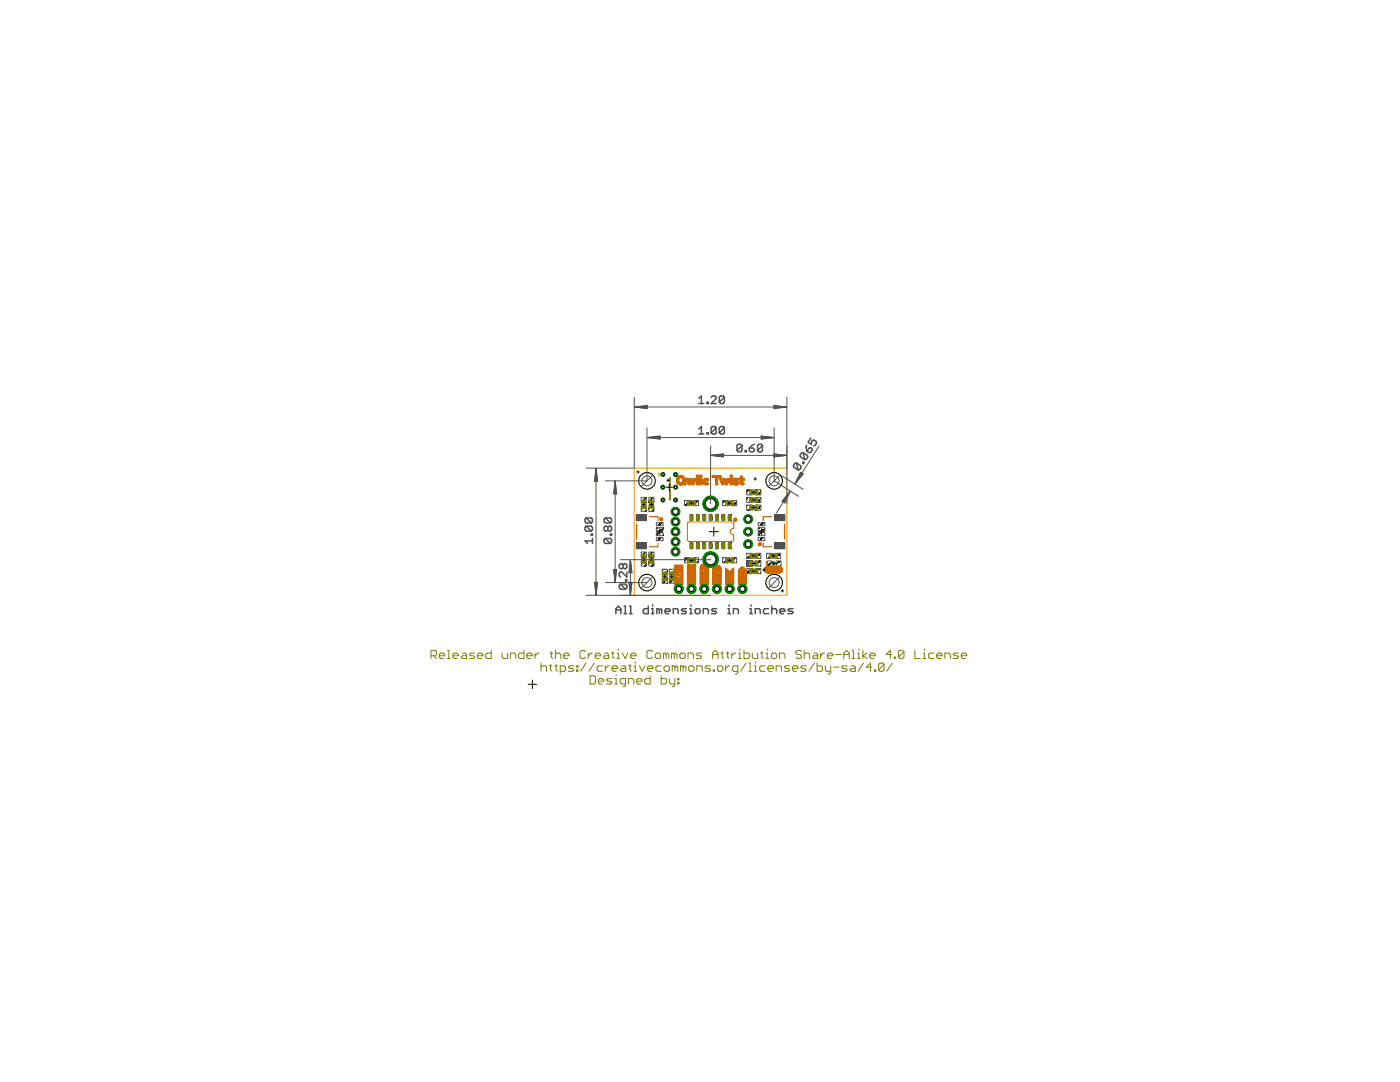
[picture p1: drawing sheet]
<svg xmlns="http://www.w3.org/2000/svg" width="279mm" height="216mm" viewBox="0 0 279 216" stroke-linecap="round" stroke-linejoin="round" font-family="sans-serif">
<g fill="#505050" stroke="#505050" stroke-width=".2">
<path d="M127 102.7h2v1.2h-2z"/>
<path d="M127 108.3h2v1.2h-2z"/>
<path d="M131 104.3h1.3v.6h-1.3z"/>
<path d="M131 105.3h1.3v.6h-1.3z"/>
<path d="M131 106.3h1.3v.6h-1.3z"/>
<path d="M131 107.3h1.3v.6h-1.3z"/>
<path d="M154.6 108.3h2v1.2h-2z"/>
<path d="M154.6 102.7h2v1.2h-2z"/>
<path d="M151.3 107.3h1.4v.6h-1.4z"/>
<path d="M151.3 106.3h1.4v.6h-1.4z"/>
<path d="M151.3 105.3h1.4v.6h-1.4z"/>
<path d="M151.3 104.3h1.4v.6h-1.4z"/>
<path d="M145.9 99.9h1.1v1h-1.1z"/>
<path d="M144.2 99.9h1.1v1h-1.1z"/>
<path d="M133.6 113.6h1v1.1h-1z"/>
<path d="M133.6 115.3h1v1.1h-1z"/>
<path d="M132.2 113.6h1v1.1h-1z"/>
<path d="M132.2 115.3h1v1.1h-1z"/>
<path d="M138.3 99.9h1.1v1h-1.1z"/>
<path d="M136.6 99.9h1.1v1h-1.1z"/>
<path d="M145.3 102.7h.6v1.2h-.6z"/>
<path d="M144.1 102.7h.6v1.2h-.6z"/>
<path d="M142.8 102.7h.6v1.2h-.6z"/>
<path d="M141.5 102.7h.6v1.2h-.6z"/>
<path d="M140.3 102.7h.5v1.2h-.5z"/>
<path d="M139 102.7h.6v1.2h-.6z"/>
<path d="M137.7 102.7h.6v1.2h-.6z"/>
<path d="M137.7 108.3h.6v1.2h-.6z"/>
<path d="M139 108.3h.6v1.2h-.6z"/>
<path d="M140.3 108.3h.5v1.2h-.5z"/>
<path d="M141.5 108.3h.6v1.2h-.6z"/>
<path d="M142.8 108.3h.6v1.2h-.6z"/>
<path d="M144.1 108.3h.6v1.2h-.6z"/>
<path d="M145.3 108.3h.6v1.2h-.6z"/>
<path d="M136.6 111.3h1.1v1h-1.1z"/>
<path d="M138.3 111.3h1.1v1h-1.1z"/>
<path d="M154.7 110.4h1.1v1h-1.1z"/>
<path d="M153 110.4h1.1v1h-1.1z"/>
<path d="M150.7 100.8h1.1v1h-1.1z"/>
<path d="M149 100.8h1.1v1h-1.1z"/>
<path d="M150.7 99.3h1.1v1h-1.1z"/>
<path d="M149 99.3h1.1v1h-1.1z"/>
<path d="M150.7 110.4h1.1v1h-1.1z"/>
<path d="M149 110.4h1.1v1h-1.1z"/>
<path d="M149 111.9h1.1v1h-1.1z"/>
<path d="M150.7 111.9h1.1v1h-1.1z"/>
<path d="M149 113.5h1.1v1h-1.1z"/>
<path d="M150.7 113.5h1.1v1h-1.1z"/>
<path d="M149 97.7h1.1v1h-1.1z"/>
<path d="M150.7 97.7h1.1v1h-1.1z"/>
<path d="M128 111.8h1v1.1h-1z"/>
<path d="M128 110.2h1v1.1h-1z"/>
<path d="M144.2 111.3h1.1v1h-1.1z"/>
<path d="M145.9 111.3h1.1v1h-1.1z"/>
<path d="M129.5 100.9h1v1.1h-1z"/>
<path d="M129.5 99.3h1v1.1h-1z"/>
<path d="M128 100.9h1v1.1h-1z"/>
<path d="M128 99.3h1v1.1h-1z"/>
<path d="M129.5 110.2h1v1.1h-1z"/>
<path d="M129.5 111.8h1v1.1h-1z"/>
</g>
<g fill="#505050" stroke="#505050" stroke-width=".2">
<path d="M153.2 112h.9v.9h-.9z" fill-rule="evenodd"/>
<path d="M154.9 112h.9v.9h-.9z" fill-rule="evenodd"/>
</g>
<path d="M127.1 104.6v3M129.6 103.1h1.7v.7M131.3 108.4v.7h-1.7M152.3 108.4v.7h1.7M154 103.1h-1.7v.7M156.6 104.6v3" fill="none" stroke="#c60" stroke-width=".25"/>
<g fill="#c60" stroke="#c60" stroke-width=".2">
<path d="M146.4 103.5a.35 .35 0 0 1 .6-.1 .35 .35 0 0 1 0 .6 .35 .35 0 0 1-.6-.1v-.2h.2a.15 .15 0 0 1 .1-.1 .15 .15 0 0 1 .2 .1 .15 .15 0 0 1-.2 .2l-.3-.2z" fill-rule="evenodd"/>
<circle cx="132" cy="103.6" r=".34"/>
<circle cx="151.7" cy="108.6" r=".33"/>
</g>
<g fill="#c60" stroke="#c60" stroke-width=".2">
<path d="M137.2 112.6v4z"/>
<path d="M137.2 112.6l.1 4z"/>
<path d="M137.3 112.6v4z"/>
<path d="M137.3 112.6l.1 4z"/>
<path d="M137.4 112.6v4z"/>
<path d="M137.4 112.6l.1 4z"/>
<path d="M137.5 115.9v.7z"/>
<path d="M137.5 114.7v1z"/>
<path d="M137.5 112.6v1.9z"/>
<path d="M137.5 116v.6z"/>
<path d="M137.5 114.8v.8z"/>
<path d="M137.5 114.1v.3z"/>
<path d="M137.5 113.3v.6z"/>
<path d="M137.5 112.6v.5z"/>
<path d="M137.5 116.1l.1 .5z"/>
<path d="M137.5 114.9l.1 .6z"/>
<path d="M137.5 114.1l.1 .2z"/>
<path d="M137.5 113.3l.1 .6z"/>
<path d="M137.5 112.6l.1 .5z"/>
<path d="M137.6 116.1v.5z"/>
<path d="M137.6 114.9v.6z"/>
<path d="M137.6 114.1v.2z"/>
<path d="M137.6 113.3v.6z"/>
<path d="M137.6 112.6v.5z"/>
<path d="M137.6 116.1l.1 .5z"/>
<path d="M137.6 114.9l.1 .6z"/>
<path d="M137.6 114.1l.1 .2z"/>
<path d="M137.6 113.3l.1 .6z"/>
<path d="M137.6 112.6l.1 .5z"/>
<path d="M137.7 116.1v.5z"/>
<path d="M137.7 114.9v.5z"/>
<path d="M137.7 114.1v.1z"/>
<path d="M137.7 113.3v.5z"/>
<path d="M137.7 112.6v.5z"/>
<path d="M137.7 116.2l.1 .4z"/>
<path d="M137.7 115.7l.1 .2z"/>
<path d="M137.7 114.9l.1 .5z"/>
<path d="M137.7 114.1l.1 .1z"/>
<path d="M137.7 113.4l.1 .4z"/>
<path d="M137.7 112.6l.1 .5z"/>
<path d="M137.7 116.1l.1 .5z"/>
<path d="M137.7 115l.1 .4z"/>
<path d="M137.7 114.4l.1 .3z"/>
<path d="M137.7 114l.1 .2z"/>
<path d="M137.8 116.1v.5z"/>
<path d="M137.8 115.7v.3z"/>
<path d="M137.8 114.9v.5z"/>
<path d="M137.8 114.4v.3z"/>
<path d="M137.8 114v.2z"/>
<path d="M137.8 113.4v.4z"/>
<path d="M137.8 112.6v.5z"/>
<path d="M137.8 116.1l.1 .5z"/>
<path d="M137.8 115.7l.1 .3z"/>
<path d="M137.8 114.9l.1 .5z"/>
<path d="M137.8 114.5l.1 .2z"/>
<path d="M137.8 114l.1 .2z"/>
<path d="M137.8 113.4l.1 .3z"/>
<path d="M137.8 112.6l.1 .6z"/>
<path d="M137.9 115.9v.7z"/>
<path d="M137.9 114.7v.8z"/>
<path d="M137.9 114v.2z"/>
<path d="M137.9 113.5v.2z"/>
<path d="M137.9 112.6v.6z"/>
<path d="M137.9 114v.3z"/>
<path d="M137.9 115.9l.1 .7z"/>
<path d="M137.9 114.7l.1 .8z"/>
<path d="M137.9 114l.1 .3z"/>
<path d="M137.9 113.5l.1 .2z"/>
<path d="M137.9 112.6l.1 .6z"/>
<path d="M138 115.9v.7z"/>
<path d="M138 114.7v.8z"/>
<path d="M138 113.9v.4z"/>
<path d="M138 113.5v.2z"/>
<path d="M138 112.6v.7z"/>
<path d="M138 115.9l.1 .7z"/>
<path d="M138 114.7l.1 .8z"/>
<path d="M138 113.9l.1 .4z"/>
<path d="M138 113.5l.1 .2z"/>
<path d="M138 112.6l.1 .7z"/>
<path d="M138.1 115.9v.7z"/>
<path d="M138.1 114.7v.8z"/>
<path d="M138.1 113.9v.3z"/>
<path d="M138.1 113.5v.2z"/>
<path d="M138.1 112.6v.7z"/>
<path d="M138.1 115.7v1z"/>
<path d="M138.1 114.5v.9z"/>
<path d="M138.1 116.2l.1 .4z"/>
<path d="M138.1 115.7l.1 .3z"/>
<path d="M138.1 115l.1 .4z"/>
<path d="M138.1 114.4l.1 .4z"/>
<path d="M138.1 113.9l.1 .3z"/>
<path d="M138.1 112.6l.1 .7z"/>
<path d="M138.2 116.2v.4z"/>
<path d="M138.2 115.7v.3z"/>
<path d="M138.2 115v.4z"/>
<path d="M138.2 114.4v.3z"/>
<path d="M138.2 113.9v.3z"/>
<path d="M138.2 112.6v.7z"/>
<path d="M138.2 116.2l.1 .4z"/>
<path d="M138.2 115.7l.1 .3z"/>
<path d="M138.2 115l.1 .4z"/>
<path d="M138.2 114.4l.1 .3z"/>
<path d="M138.2 113.8l.1 .4z"/>
<path d="M138.2 112.6l.1 .8z"/>
<path d="M138.3 116.2v.4z"/>
<path d="M138.3 115.7v.2z"/>
<path d="M138.3 115.3v.1z"/>
<path d="M138.3 115v.1z"/>
<path d="M138.3 114.4v.3z"/>
<path d="M138.3 113.8v.4z"/>
<path d="M138.3 112.6v.8z"/>
<path d="M138.3 116.2l.1 .4z"/>
<path d="M138.3 115.3l.1 .2z"/>
<path d="M138.3 114.9l.1 .2z"/>
<path d="M138.3 113.8l.1 .4z"/>
<path d="M138.3 112.6l.1 .8z"/>
<path d="M138.4 116.1v.5z"/>
<path d="M138.4 115.3v.2z"/>
<path d="M138.4 114.9v.2z"/>
<path d="M138.4 113.7v.6z"/>
<path d="M138.4 112.6v.9z"/>
<path d="M138.4 116.1l.1 .5z"/>
<path d="M138.4 115.3l.1 .2z"/>
<path d="M138.4 114.9l.1 .2z"/>
<path d="M138.4 113.7l.1 .6z"/>
<path d="M138.4 112.6l.1 .9z"/>
<path d="M138.5 116.1v.5z"/>
<path d="M138.5 115.3v.2z"/>
<path d="M138.5 114.9v.2z"/>
<path d="M138.5 113.7v.6z"/>
<path d="M138.5 112.6v.9z"/>
<path d="M138.5 116v.6z"/>
<path d="M138.5 115.3v.3z"/>
<path d="M138.5 114.8v.3z"/>
<path d="M138.5 113.7v.7z"/>
<path d="M138.5 112.6l.1 4z"/>
<path d="M138.6 112.6v4z"/>
<path d="M138.6 112.6l.1 4z"/>
<path d="M138.7 112.6v4z"/>
<path d="M138.7 112.6l.1 4z"/>
<path d="M138.8 112.6v4z"/>
<path d="M134.6 112.8l.1 3.9z"/>
<path d="M134.7 112.8v3.9z"/>
<path d="M134.7 112.8l.1 3.9z"/>
<path d="M134.8 112.8v3.9z"/>
<path d="M134.8 112.8l.1 3.9z"/>
<path d="M134.9 112.8v3.9z"/>
<path d="M134.9 115.8l.1 .9z"/>
<path d="M134.9 112.8l.1 2.8z"/>
<path d="M135 115.9v.7z"/>
<path d="M135 115.1v.4z"/>
<path d="M135 114.5v.4z"/>
<path d="M135 114.1v.2z"/>
<path d="M135 112.8v.7z"/>
<path d="M135 116v.6z"/>
<path d="M135 115.2v.2z"/>
<path d="M135 116l.1 .6z"/>
<path d="M135 115.2l.1 .1z"/>
<path d="M135 114.5l.1 .4z"/>
<path d="M135 114.1l.1 .2z"/>
<path d="M135 112.8l.1 .6z"/>
<path d="M135.1 116.1v.5z"/>
<path d="M135.1 115.2v.1z"/>
<path d="M135.1 114.5v.4z"/>
<path d="M135.1 114.1v.2z"/>
<path d="M135.1 112.8v.6z"/>
<path d="M135.1 116.1l.1 .5z"/>
<path d="M135.1 115.2l.1 .1z"/>
<path d="M135.1 114.5l.1 .3z"/>
<path d="M135.1 114.1l.1 .2z"/>
<path d="M135.1 112.8l.1 .5z"/>
<path d="M135.2 116.1v.5z"/>
<path d="M135.2 115.2v.1z"/>
<path d="M135.2 114.5v.3z"/>
<path d="M135.2 114.1v.2z"/>
<path d="M135.2 112.8v.5z"/>
<path d="M135.2 116.2v.4z"/>
<path d="M135.2 115.5v.3z"/>
<path d="M135.2 115.2v.2z"/>
<path d="M135.2 114.5v.2z"/>
<path d="M135.2 113.6v.3z"/>
<path d="M135.2 116.2l.1 .4z"/>
<path d="M135.2 115.2l.1 .7z"/>
<path d="M135.2 114.5l.1 .2z"/>
<path d="M135.2 114.1l.1 .2z"/>
<path d="M135.2 113.6l.1 .3z"/>
<path d="M135.2 112.8l.1 .5z"/>
<path d="M135.3 116.2v.4z"/>
<path d="M135.3 115.2v.7z"/>
<path d="M135.3 114.5v.2z"/>
<path d="M135.3 114.1v.2z"/>
<path d="M135.3 113.5v.4z"/>
<path d="M135.3 112.8v.4z"/>
<path d="M135.3 116.2l.1 .4z"/>
<path d="M135.3 115.2l.1 .7z"/>
<path d="M135.3 114.5l.1 .2z"/>
<path d="M135.3 114.1l.1 .2z"/>
<path d="M135.3 113.5l.1 .4z"/>
<path d="M135.3 112.8l.1 .4z"/>
<path d="M135.4 116.2v.4z"/>
<path d="M135.4 115.7v.3z"/>
<path d="M135.4 115.2v.1z"/>
<path d="M135.4 114.5v.1z"/>
<path d="M135.4 114.1v.2z"/>
<path d="M135.4 113.5v.4z"/>
<path d="M135.4 112.8v.4z"/>
<path d="M135.4 116.2l.1 .4z"/>
<path d="M135.4 115.7l.1 .3z"/>
<path d="M135.4 115.2l.1 .1z"/>
<path d="M135.4 114.1l.1 .2z"/>
<path d="M135.4 113.5l.1 .4z"/>
<path d="M135.4 112.8l.1 .4z"/>
<path d="M135.5 116.2v.4z"/>
<path d="M135.5 115.7v.3z"/>
<path d="M135.5 115.2v.1z"/>
<path d="M135.5 114.1v.2z"/>
<path d="M135.5 113.5v.4z"/>
<path d="M135.5 112.8v.4z"/>
<path d="M135.5 116.2l.1 .4z"/>
<path d="M135.5 115.7l.1 .3z"/>
<path d="M135.5 115.2l.1 .1z"/>
<path d="M135.5 114.1l.1 .2z"/>
<path d="M135.5 113.5l.1 .4z"/>
<path d="M135.5 112.8l.1 .4z"/>
<path d="M135.6 116.2v.4z"/>
<path d="M135.6 115.5v.4z"/>
<path d="M135.6 115.2v.1z"/>
<path d="M135.6 114.8v.1z"/>
<path d="M135.6 114.1v.2z"/>
<path d="M135.6 113.5v.4z"/>
<path d="M135.6 112.8v.4z"/>
<path d="M135.6 114.7v.2z"/>
<path d="M135.6 116.2l.1 .4z"/>
<path d="M135.6 115.5l.1 .4z"/>
<path d="M135.6 115.2l.1 .1z"/>
<path d="M135.6 114.7l.1 .2z"/>
<path d="M135.6 114.1l.1 .2z"/>
<path d="M135.6 113.5l.1 .4z"/>
<path d="M135.6 112.8l.1 .5z"/>
<path d="M135.7 116.2v.4z"/>
<path d="M135.7 115.5v.4z"/>
<path d="M135.7 115.2v.1z"/>
<path d="M135.7 114.7v.2z"/>
<path d="M135.7 114.1v.2z"/>
<path d="M135.7 113.6v.3z"/>
<path d="M135.7 112.8v.5z"/>
<path d="M135.7 116.1l.1 .5z"/>
<path d="M135.7 115.6l.1 .2z"/>
<path d="M135.7 115.2l.1 .1z"/>
<path d="M135.7 114.7l.1 .2z"/>
<path d="M135.7 114.1l.1 .2z"/>
<path d="M135.7 113.7l.1 .2z"/>
<path d="M135.7 112.8l.1 .5z"/>
<path d="M135.8 116.1v.5z"/>
<path d="M135.8 115.2v.1z"/>
<path d="M135.8 114.6v.3z"/>
<path d="M135.8 114.1v.2z"/>
<path d="M135.8 112.8v.5z"/>
<path d="M135.8 116.1l.1 .5z"/>
<path d="M135.8 115.2l.1 .1z"/>
<path d="M135.8 114.6l.1 .3z"/>
<path d="M135.8 114.1l.1 .2z"/>
<path d="M135.8 112.8l.1 .6z"/>
<path d="M135.9 116v.6z"/>
<path d="M135.9 115.2v.1z"/>
<path d="M135.9 114.6v.3z"/>
<path d="M135.9 114.1v.2z"/>
<path d="M135.9 112.8v.6z"/>
<path d="M135.9 115.9l.1 .7z"/>
<path d="M135.9 115.1l.1 .3z"/>
<path d="M135.9 114.5l.1 .4z"/>
<path d="M135.9 114.1l.1 .2z"/>
<path d="M135.9 112.8l.1 .7z"/>
<path d="M136 115.9v.8z"/>
<path d="M136 115.1v.4z"/>
<path d="M136 114.5v.4z"/>
<path d="M136 114.1v.2z"/>
<path d="M136 112.8v.8z"/>
<path d="M136 112.8v3.9z"/>
<path d="M136 112.8l.1 3.9z"/>
<path d="M136.1 112.8v3.9z"/>
<path d="M136.1 112.8l.1 3.9z"/>
<path d="M136.2 112.8v3.9z"/>
<path d="M136.2 112.8l.1 3.9z"/>
<path d="M142.3 113.4v3.2z"/>
<path d="M142.3 113.3v3.3z"/>
<path d="M142.3 113.2l.1 3.4z"/>
<path d="M142.4 113.1v3.5z"/>
<path d="M142.4 113.1l.1 3.5z"/>
<path d="M142.5 113v3.6z"/>
<path d="M142.5 113v3.7z"/>
<path d="M142.5 115.9l.1 .7z"/>
<path d="M142.5 114.9l.1 .8z"/>
<path d="M142.5 112.9l.1 1.8z"/>
<path d="M142.6 116.1v.5z"/>
<path d="M142.6 115v.6z"/>
<path d="M142.6 114.3v.3z"/>
<path d="M142.6 112.9v1.2z"/>
<path d="M142.6 116.1l.1 .5z"/>
<path d="M142.6 115.1l.1 .4z"/>
<path d="M142.6 114.4l.1 .2z"/>
<path d="M142.6 112.9l.1 1.2z"/>
<path d="M142.7 116.1v.5z"/>
<path d="M142.7 115.2v.3z"/>
<path d="M142.7 114.4v.1z"/>
<path d="M142.7 112.9v1.2z"/>
<path d="M142.7 116.2l.1 .4z"/>
<path d="M142.7 115.3l.1 .2z"/>
<path d="M142.7 112.8l.1 1.3z"/>
<path d="M142.8 116.2v.4z"/>
<path d="M142.8 115.7v.2z"/>
<path d="M142.8 115.3v.2z"/>
<path d="M142.8 114.4v.1z"/>
<path d="M142.8 112.8v1.3z"/>
<path d="M142.8 116.2l.1 .4z"/>
<path d="M142.8 115.7l.1 .3z"/>
<path d="M142.8 115.3l.1 .3z"/>
<path d="M142.8 114.7l.1 .3z"/>
<path d="M142.8 114.4l.1 .2z"/>
<path d="M142.8 112.8l.1 1.3z"/>
<path d="M142.9 116.2v.4z"/>
<path d="M142.9 115.3v.6z"/>
<path d="M142.9 114.6v.4z"/>
<path d="M142.9 114.4v.2z"/>
<path d="M142.9 112.8v1.3z"/>
<path d="M142.9 114.4v.7z"/>
<path d="M142.9 116.2l.1 .4z"/>
<path d="M142.9 115.3l.1 .5z"/>
<path d="M142.9 114.4l.1 .7z"/>
<path d="M142.9 112.8l.1 1.3z"/>
<path d="M143 116.2v.4z"/>
<path d="M143 115.4v.3z"/>
<path d="M143 114.4v.7z"/>
<path d="M143 112.8v1.3z"/>
<path d="M143 116.1l.1 .5z"/>
<path d="M143 115.4l.1 .2z"/>
<path d="M143 114.4l.1 .7z"/>
<path d="M143 112.8l.1 1.3z"/>
<path d="M143.1 116.1v.5z"/>
<path d="M143.1 115.4v.1z"/>
<path d="M143.1 114.4v.7z"/>
<path d="M143.1 112.8v1.3z"/>
<path d="M143.1 116.1l.1 .5z"/>
<path d="M143.1 115.4l.1 .1z"/>
<path d="M143.1 114.4l.1 .7z"/>
<path d="M143.1 112.8l.1 1.3z"/>
<path d="M143.1 116l.1 .6z"/>
<path d="M143.2 115.8v.9z"/>
<path d="M143.2 115.3v.2z"/>
<path d="M143.2 114.4v.7z"/>
<path d="M143.2 112.8v1.3z"/>
<path d="M143.2 115.7l.1 1z"/>
<path d="M143.2 115.3l.1 .2z"/>
<path d="M143.2 114.4l.1 .7z"/>
<path d="M143.2 112.8l.1 1.3z"/>
<path d="M143.3 116.1v.5z"/>
<path d="M143.3 115.7v.3z"/>
<path d="M143.3 115.3v.2z"/>
<path d="M143.3 114.4v.7z"/>
<path d="M143.3 112.8v1.3z"/>
<path d="M143.3 116.2v.4z"/>
<path d="M143.3 114.7v.3z"/>
<path d="M143.3 114.4v.2z"/>
<path d="M143.3 116.2l.1 .4z"/>
<path d="M143.3 115.7l.1 .3z"/>
<path d="M143.3 115.3l.1 .2z"/>
<path d="M143.3 114.7l.1 .2z"/>
<path d="M143.3 114.4l.1 .1z"/>
<path d="M143.3 112.8l.1 1.3z"/>
<path d="M143.4 116.2v.4z"/>
<path d="M143.4 115.3v.2z"/>
<path d="M143.4 114.4v.1z"/>
<path d="M143.4 112.8v1.3z"/>
<path d="M143.4 116.2l.1 .4z"/>
<path d="M143.4 115.3l.1 .2z"/>
<path d="M143.4 112.9l.1 .7z"/>
<path d="M143.5 116.2v.4z"/>
<path d="M143.5 115.2v.3z"/>
<path d="M143.5 112.9v.7z"/>
<path d="M143.5 116.1v.5z"/>
<path d="M143.5 115.1v.4z"/>
<path d="M143.5 114.4v.1z"/>
<path d="M143.5 116.1l.1 .5z"/>
<path d="M143.5 115.1l.1 .5z"/>
<path d="M143.5 114.3l.1 .3z"/>
<path d="M143.5 112.9l.1 .7z"/>
<path d="M143.6 116v.6z"/>
<path d="M143.6 115v.7z"/>
<path d="M143.6 114.3v.4z"/>
<path d="M143.6 112.9v.8z"/>
<path d="M143.6 113l.1 3.7z"/>
<path d="M143.7 113v3.6z"/>
<path d="M143.7 113.1v3.5z"/>
<path d="M143.7 113.1l.1 3.5z"/>
<path d="M143.8 113.2v3.4z"/>
<path d="M143.8 113.3l.1 3.3z"/>
<path d="M143.8 113.4l.1 3.2z"/>
<path d="M139.7 113.1l.1 3.5z"/>
<path d="M139.8 113v3.6z"/>
<path d="M139.8 112.9v3.8z"/>
<path d="M139.8 112.9l.1 3.8z"/>
<path d="M139.9 112.8v3.9z"/>
<path d="M139.9 112.8l.1 3.9z"/>
<path d="M140 112.7v4z"/>
<path d="M140 115.9v.7z"/>
<path d="M140 112.7v3z"/>
<path d="M140 116l.1 .6z"/>
<path d="M140 115.3l.1 .3z"/>
<path d="M140 114l.1 .8z"/>
<path d="M140 112.7l.1 1.1z"/>
<path d="M140.1 116.1v.5z"/>
<path d="M140.1 115.3v.2z"/>
<path d="M140.1 114v.7z"/>
<path d="M140.1 112.7v1.1z"/>
<path d="M140.1 116.1l.1 .5z"/>
<path d="M140.1 115.3l.1 .2z"/>
<path d="M140.1 114.1l.1 .5z"/>
<path d="M140.1 112.6l.1 1.2z"/>
<path d="M140.2 116.1v.5z"/>
<path d="M140.2 115.3v.2z"/>
<path d="M140.2 114.1v.5z"/>
<path d="M140.2 112.6v1.1z"/>
<path d="M140.2 116.2l.1 .4z"/>
<path d="M140.2 115.3l.1 .2z"/>
<path d="M140.2 114.1l.1 .4z"/>
<path d="M140.2 112.6l.1 1.1z"/>
<path d="M140.3 116.2v.4z"/>
<path d="M140.3 115.7v.2z"/>
<path d="M140.3 115.3v.2z"/>
<path d="M140.3 114.1v.4z"/>
<path d="M140.3 112.6v1.1z"/>
<path d="M140.3 115.7v.3z"/>
<path d="M140.3 115.3v.3z"/>
<path d="M140.3 114.9v.2z"/>
<path d="M140.3 116.2l.1 .4z"/>
<path d="M140.3 115.3l.1 .6z"/>
<path d="M140.3 114.8l.1 .3z"/>
<path d="M140.3 114.1l.1 .4z"/>
<path d="M140.3 112.5l.1 1.2z"/>
<path d="M140.4 116.2v.4z"/>
<path d="M140.4 115.3v.6z"/>
<path d="M140.4 114.7v.4z"/>
<path d="M140.4 114.1v.4z"/>
<path d="M140.4 112.5v1.1z"/>
<path d="M140.4 115.3v.5z"/>
<path d="M140.4 114.2v.2z"/>
<path d="M140.4 116.1l.1 .5z"/>
<path d="M140.4 115.3l.1 .4z"/>
<path d="M140.4 114.7l.1 .4z"/>
<path d="M140.4 114.2l.1 .2z"/>
<path d="M140.4 112.5l.1 1.1z"/>
<path d="M140.5 116.1v.5z"/>
<path d="M140.5 115.3v.2z"/>
<path d="M140.5 114.7v.4z"/>
<path d="M140.5 114.2v.2z"/>
<path d="M140.5 112.5v1.1z"/>
<path d="M140.5 116.1l.1 .5z"/>
<path d="M140.5 115.3l.1 .2z"/>
<path d="M140.5 114.7l.1 .4z"/>
<path d="M140.5 114.2l.1 .2z"/>
<path d="M140.5 112.5l.1 1.1z"/>
<path d="M140.6 116.1v.5z"/>
<path d="M140.6 115.3v.2z"/>
<path d="M140.6 114.7v.4z"/>
<path d="M140.6 114.3v.1z"/>
<path d="M140.6 113.9v.1z"/>
<path d="M140.6 112.5v1.1z"/>
<path d="M140.6 115.9l.1 .7z"/>
<path d="M140.6 115.3l.1 .2z"/>
<path d="M140.6 114.7l.1 .4z"/>
<path d="M140.6 114.3l.1 .1z"/>
<path d="M140.6 113.8l.1 .2z"/>
<path d="M140.6 112.5l.1 1.1z"/>
<path d="M140.6 115.8l.1 .9z"/>
<path d="M140.7 115.7v1z"/>
<path d="M140.7 115.3v.2z"/>
<path d="M140.7 114.7v.4z"/>
<path d="M140.7 114.3v.2z"/>
<path d="M140.7 112.5v1z"/>
<path d="M140.7 116.1l.1 .5z"/>
<path d="M140.7 115.7l.1 .3z"/>
<path d="M140.7 114.7l.1 .4z"/>
<path d="M140.7 114.3l.1 .2z"/>
<path d="M140.7 112.5l.1 1z"/>
<path d="M140.8 116.2v.4z"/>
<path d="M140.8 115.7v.3z"/>
<path d="M140.8 115.3v.2z"/>
<path d="M140.8 114.8v.3z"/>
<path d="M140.8 114.3v.2z"/>
<path d="M140.8 112.6v.9z"/>
<path d="M140.8 114.9v.2z"/>
<path d="M140.8 114.4v.1z"/>
<path d="M140.8 116.2l.1 .4z"/>
<path d="M140.8 115.3l.1 .2z"/>
<path d="M140.8 114.4l.1 .2z"/>
<path d="M140.8 113.7l.1 .4z"/>
<path d="M140.8 112.6l.1 .8z"/>
<path d="M140.9 116.2v.4z"/>
<path d="M140.9 115.3v.2z"/>
<path d="M140.9 114.4v.2z"/>
<path d="M140.9 113.7v.4z"/>
<path d="M140.9 112.6v.8z"/>
<path d="M140.9 116.1l.1 .5z"/>
<path d="M140.9 115.3l.1 .2z"/>
<path d="M140.9 114.4l.1 .2z"/>
<path d="M140.9 113.7l.1 .4z"/>
<path d="M140.9 112.6l.1 .8z"/>
<path d="M141 116.1v.5z"/>
<path d="M141 115.3v.2z"/>
<path d="M141 114.4v.3z"/>
<path d="M141 113.7v.5z"/>
<path d="M141 112.7v.7z"/>
<path d="M141 115.3v.3z"/>
<path d="M141 113.6v.6z"/>
<path d="M141 116l.1 .6z"/>
<path d="M141 115.3l.1 .4z"/>
<path d="M141 114.4l.1 .4z"/>
<path d="M141 113.6l.1 .6z"/>
<path d="M141 112.7l.1 .8z"/>
<path d="M141.1 112.7v4z"/>
<path d="M141.1 112.8l.1 3.9z"/>
<path d="M141.2 112.8v3.9z"/>
<path d="M141.2 112.9v3.8z"/>
<path d="M141.2 112.9l.1 3.8z"/>
<path d="M141.3 113v3.6z"/>
<path d="M141.3 113.1l.1 3.5z"/>
<path d="M144.8 113.3v3.3z"/>
<path d="M144.8 113.4l.1 3.2z"/>
<path d="M144.9 113.4v3.2z"/>
<path d="M144.9 113.5l.1 3.1z"/>
<path d="M144.9 116.2l.1 .4z"/>
<path d="M144.9 113.5l.1 .7z"/>
<path d="M145 116.2v.4z"/>
<path d="M145 113.6v.6z"/>
<path d="M145 116.2l.1 .4z"/>
<path d="M145 113.6l.1 .6z"/>
<path d="M145.1 116.2v.4z"/>
<path d="M145.1 113.6v.5z"/>
<path d="M145.1 116.2l.1 .4z"/>
<path d="M145.1 113.7l.1 .4z"/>
<path d="M145.2 116.2v.4z"/>
<path d="M145.2 113.7v.5z"/>
<path d="M145.2 113.7v2.9z"/>
<path d="M145.2 113.8l.1 2.8z"/>
<path d="M145.3 113.8v2.8z"/>
<path d="M145.3 113.9l.1 2.7z"/>
<path d="M145.4 116.1v.5z"/>
<path d="M145.4 115.8v.2z"/>
<path d="M145.4 115.3v.4z"/>
<path d="M145.4 115v.1z"/>
<path d="M145.4 113.9v.3z"/>
<path d="M145.4 116.2v.4z"/>
<path d="M145.4 115.3v.3z"/>
<path d="M145.4 116.2l.1 .4z"/>
<path d="M145.4 115.8l.1 .2z"/>
<path d="M145.4 115.3l.1 .3z"/>
<path d="M145.4 114l.1 .2z"/>
<path d="M145.5 116.2v.4z"/>
<path d="M145.5 115.8v.2z"/>
<path d="M145.5 115.3v.2z"/>
<path d="M145.5 114v.2z"/>
<path d="M145.5 116.2l.1 .4z"/>
<path d="M145.5 115.8l.1 .2z"/>
<path d="M145.5 115.3l.1 .2z"/>
<path d="M145.5 114.7l.1 .4z"/>
<path d="M145.5 114l.1 .4z"/>
<path d="M145.6 116.2v.4z"/>
<path d="M145.6 115.8v.2z"/>
<path d="M145.6 115.3v.2z"/>
<path d="M145.6 114.7v.4z"/>
<path d="M145.6 114v.4z"/>
<path d="M145.6 116.2l.1 .4z"/>
<path d="M145.6 115.8l.1 .2z"/>
<path d="M145.6 115.3l.1 .1z"/>
<path d="M145.6 114.7l.1 .4z"/>
<path d="M145.6 114l.1 .4z"/>
<path d="M145.7 116.2v.4z"/>
<path d="M145.7 115.8v.2z"/>
<path d="M145.7 115.3v.1z"/>
<path d="M145.7 114.7v.4z"/>
<path d="M145.7 114v.4z"/>
<path d="M145.7 116.2l.1 .4z"/>
<path d="M145.7 115.8l.1 .2z"/>
<path d="M145.7 115.3l.1 .1z"/>
<path d="M145.7 114.7l.1 .4z"/>
<path d="M145.7 114l.1 .4z"/>
<path d="M145.8 116.2v.4z"/>
<path d="M145.8 115.8v.2z"/>
<path d="M145.8 114.7v.4z"/>
<path d="M145.8 114v.5z"/>
<path d="M145.8 116.2l.1 .4z"/>
<path d="M145.8 115.8l.1 .2z"/>
<path d="M145.8 114.7l.1 .4z"/>
<path d="M145.8 113.9l.1 .6z"/>
<path d="M145.9 116.2v.4z"/>
<path d="M145.9 115.8v.2z"/>
<path d="M145.9 115.5v.1z"/>
<path d="M145.9 114.7v.4z"/>
<path d="M145.9 113.9v.6z"/>
<path d="M145.9 116.2l.1 .4z"/>
<path d="M145.9 115.8l.1 .2z"/>
<path d="M145.9 115.5l.1 .1z"/>
<path d="M145.9 114.7l.1 .4z"/>
<path d="M145.9 113.8l.1 .7z"/>
<path d="M146 116.2v.4z"/>
<path d="M146 115.8v.2z"/>
<path d="M146 115.4v.2z"/>
<path d="M146 114.7v.4z"/>
<path d="M146 113.8v.7z"/>
<path d="M146 113.7v.8z"/>
<path d="M146 116.2l.1 .4z"/>
<path d="M146 115.8l.1 .2z"/>
<path d="M146 115.4l.1 .2z"/>
<path d="M146 114.7l.1 .4z"/>
<path d="M146 113.7l.1 .8z"/>
<path d="M146.1 116.2v.4z"/>
<path d="M146.1 115.8v.2z"/>
<path d="M146.1 115.3v.3z"/>
<path d="M146.1 114.7v.4z"/>
<path d="M146.1 113.7v.8z"/>
<path d="M146.1 116.2l.1 .4z"/>
<path d="M146.1 115.8l.1 .2z"/>
<path d="M146.1 115.3l.1 .3z"/>
<path d="M146.1 114.7l.1 .4z"/>
<path d="M146.1 113.6l.1 .9z"/>
<path d="M146.2 116.2v.4z"/>
<path d="M146.2 115.8v.2z"/>
<path d="M146.2 115.3v.3z"/>
<path d="M146.2 114.7v.4z"/>
<path d="M146.2 113.6v.9z"/>
<path d="M146.2 116.1v.5z"/>
<path d="M146.2 115.3v.4z"/>
<path d="M146.2 113.5v1z"/>
<path d="M146.2 113.5l.1 3.1z"/>
<path d="M146.3 113.5v3.1z"/>
<path d="M146.3 113.4l.1 3.2z"/>
<path d="M146.4 113.4v3.2z"/>
<path d="M146.4 113.3v3.3z"/>
<path d="M147.3 113.8l.1 2.8z"/>
<path d="M147.4 113.8v2.8z"/>
<path d="M147.4 113.7l.1 2.9z"/>
<path d="M147.5 116.2v.4z"/>
<path d="M147.5 113.6v.4z"/>
<path d="M147.5 116.2l.1 .4z"/>
<path d="M147.5 113.6l.1 .4z"/>
<path d="M147.6 116.2v.4z"/>
<path d="M147.6 113.6v.4z"/>
<path d="M147.6 116.2l.1 .4z"/>
<path d="M147.6 113.5l.1 .5z"/>
<path d="M147.7 116.2v.4z"/>
<path d="M147.7 113.5v.5z"/>
<path d="M147.7 113.4v.6z"/>
<path d="M147.7 113.4l.1 3.2z"/>
<path d="M147.8 113.3v3.3z"/>
<path d="M147.8 113.3l.1 3.3z"/>
<path d="M147.9 116.2v.4z"/>
<path d="M147.9 115.3v.4z"/>
<path d="M147.9 114.8v.2z"/>
<path d="M147.9 113.2v.8z"/>
<path d="M147.9 116.2l.1 .4z"/>
<path d="M147.9 115.3l.1 .3z"/>
<path d="M147.9 113.2l.1 .8z"/>
<path d="M148 116.2v.4z"/>
<path d="M148 115.4v.2z"/>
<path d="M148 113.2v.8z"/>
<path d="M148 116.2l.1 .4z"/>
<path d="M148 115.4l.1 .1z"/>
<path d="M148 113.1l.1 .9z"/>
<path d="M148.1 116.2v.4z"/>
<path d="M148.1 114.5v.4z"/>
<path d="M148.1 113.2v1.1z"/>
<path d="M148.1 115.7v.3z"/>
<path d="M148.1 115v.2z"/>
<path d="M148.1 116.2l.1 .4z"/>
<path d="M148.1 115.7l.1 .3z"/>
<path d="M148.1 114.5l.1 .7z"/>
<path d="M148.1 113.2l.1 1.1z"/>
<path d="M148.2 116.2v.4z"/>
<path d="M148.2 115.7v.3z"/>
<path d="M148.2 114.5v.7z"/>
<path d="M148.2 113.2v1.1z"/>
<path d="M148.2 116.2l.1 .4z"/>
<path d="M148.2 115.7l.1 .3z"/>
<path d="M148.2 114.5l.1 .6z"/>
<path d="M148.2 113.2l.1 1.1z"/>
<path d="M148.3 116.2v.4z"/>
<path d="M148.3 115.7v.3z"/>
<path d="M148.3 115.4v.1z"/>
<path d="M148.3 114.5v.4z"/>
<path d="M148.3 113.2v1.1z"/>
<path d="M148.3 115.3v.2z"/>
<path d="M148.3 116.2l.1 .4z"/>
<path d="M148.3 115.3l.1 .2z"/>
<path d="M148.3 114.5l.1 .3z"/>
<path d="M148.3 113.2l.1 1.1z"/>
<path d="M148.4 116.2v.4z"/>
<path d="M148.4 115.2v.3z"/>
<path d="M148.4 114.5v.3z"/>
<path d="M148.4 113.2v1.1z"/>
<path d="M148.4 116.2l.1 .4z"/>
<path d="M148.4 115.1l.1 .5z"/>
<path d="M148.4 114.5l.1 .3z"/>
<path d="M148.4 113.3l.1 1z"/>
<path d="M148.5 116.2v.4z"/>
<path d="M148.5 115v.5z"/>
<path d="M148.5 114.5v.3z"/>
<path d="M148.5 113.3v1z"/>
<path d="M148.5 115.4v.1z"/>
<path d="M148.5 115v.3z"/>
<path d="M148.5 116.2l.1 .4z"/>
<path d="M148.5 115.7l.1 .3z"/>
<path d="M148.5 115l.1 .2z"/>
<path d="M148.5 114.5l.1 .3z"/>
<path d="M148.5 113.4l.1 .9z"/>
<path d="M148.6 116.2v.4z"/>
<path d="M148.6 115.7v.3z"/>
<path d="M148.6 114.5v.3z"/>
<path d="M148.6 113.4v.9z"/>
<path d="M148.6 116.2l.1 .4z"/>
<path d="M148.6 115.7l.1 .3z"/>
<path d="M148.6 114.5l.1 .3z"/>
<path d="M148.6 113.5l.1 .8z"/>
<path d="M148.7 116.2v.4z"/>
<path d="M148.7 115.7v.3z"/>
<path d="M148.7 114.5v.4z"/>
<path d="M148.7 113.5v.8z"/>
<path d="M148.7 115.3v.2z"/>
<path d="M148.7 116.2l.1 .4z"/>
<path d="M148.7 115.7l.1 .3z"/>
<path d="M148.7 115.3l.1 .2z"/>
<path d="M148.7 114.5l.1 .5z"/>
<path d="M148.7 113.6l.1 .7z"/>
<path d="M148.8 113.6v3z"/>
<path d="M148.8 113.7l.1 2.9z"/>
<path d="M148.9 113.7v2.9z"/>
<path d="M148.9 113.8v2.8z"/>
<path d="M148.9 113.8l.1 2.8z"/>
<path d="M153 113.1h2.7z"/>
<path d="M152.9 113.1l2.9 .1z"/>
<path d="M152.8 113.2h3.1z"/>
<path d="M152.7 113.2l3.3 .1z"/>
<path d="M152.7 113.3h1.2z"/>
<path d="M153.9 113.3h.8z"/>
<path d="M154.8 113.3h1.2z"/>
<path d="M152.6 113.3l.6 .1z"/>
<path d="M153.6 113.3l.3 .1z"/>
<path d="M154 113.3l.3 .1z"/>
<path d="M154.4 113.3l.3 .1z"/>
<path d="M154.8 113.3l.1 .1z"/>
<path d="M155.4 113.3l.7 .1z"/>
<path d="M152.6 113.4h.6z"/>
<path d="M153.7 113.4h.1z"/>
<path d="M154 113.4h.2z"/>
<path d="M154.4 113.4h.3z"/>
<path d="M155.4 113.4h.7z"/>
<path d="M152.6 113.4l.6 .1z"/>
<path d="M154 113.4l.2 .1z"/>
<path d="M154.4 113.4l.2 .1z"/>
<path d="M155.5 113.4l.6 .1z"/>
<path d="M152.6 113.5h.6z"/>
<path d="M154 113.5h.2z"/>
<path d="M154.5 113.5h.1z"/>
<path d="M155.5 113.5h.6z"/>
<path d="M154.8 113.5h.1z"/>
<path d="M153.4 113.5h.1z"/>
<path d="M155.1 113.5h.2z"/>
<path d="M152.5 113.5l.7 .1z"/>
<path d="M153.4 113.5l.2 .1z"/>
<path d="M154.1 113.5l.1 .1z"/>
<path d="M154.5 113.5l.1 .1z"/>
<path d="M154.8 113.5l.1 .1z"/>
<path d="M155.1 113.5l.2 .1z"/>
<path d="M155.5 113.5l.7 .1z"/>
<path d="M152.5 113.6h.7z"/>
<path d="M153.4 113.6h.2z"/>
<path d="M154.1 113.6h.1z"/>
<path d="M154.5 113.6h.1z"/>
<path d="M154.8 113.6h.1z"/>
<path d="M155.1 113.6h.3z"/>
<path d="M155.5 113.6h.7z"/>
<path d="M152.5 113.6l.7 .1z"/>
<path d="M153.4 113.6l.2 .1z"/>
<path d="M154.8 113.6l.1 .1z"/>
<path d="M155.1 113.6l.2 .1z"/>
<path d="M155.5 113.6l.7 .1z"/>
<path d="M152.5 113.7h.7z"/>
<path d="M153.4 113.7h.2z"/>
<path d="M153.8 113.7h.1z"/>
<path d="M154.7 113.7h.2z"/>
<path d="M155.1 113.7h.2z"/>
<path d="M155.5 113.7h.7z"/>
<path d="M152.5 113.7l.7 .1z"/>
<path d="M153.8 113.7l.1 .1z"/>
<path d="M154.7 113.7l.2 .1z"/>
<path d="M155.5 113.7l.7 .1z"/>
<path d="M155.5 113.7l.6 .1z"/>
<path d="M152.5 113.8h.7z"/>
<path d="M153.7 113.8h.2z"/>
<path d="M154.7 113.8h.2z"/>
<path d="M155.4 113.8h.8z"/>
<path d="M152.5 113.8l.7 .1z"/>
<path d="M153.7 113.8l.2 .1z"/>
<path d="M154.3 113.8l.1 .1z"/>
<path d="M154.7 113.8l.2 .1z"/>
<path d="M155.4 113.8l.8 .1z"/>
<path d="M152.5 113.9h.7z"/>
<path d="M153.6 113.9h.4z"/>
<path d="M154.3 113.9h.1z"/>
<path d="M154.7 113.9h.2z"/>
<path d="M155.5 113.9h.6z"/>
<path d="M152.6 113.9h.6z"/>
<path d="M153.5 113.9h.5z"/>
<path d="M153.4 113.9h.6z"/>
<path d="M154.2 113.9h.2z"/>
<path d="M155.1 113.9h.2z"/>
<path d="M152.6 113.9l.6 .1z"/>
<path d="M153.4 113.9l.6 .1z"/>
<path d="M154.2 113.9l.2 .1z"/>
<path d="M154.7 113.9l.2 .1z"/>
<path d="M155.1 113.9l.2 .1z"/>
<path d="M155.5 113.9l.6 .1z"/>
<path d="M152.6 114h.6z"/>
<path d="M153.4 114h.6z"/>
<path d="M154.2 114h.2z"/>
<path d="M154.7 114h.2z"/>
<path d="M155.1 114h.2z"/>
<path d="M155.5 114h.6z"/>
<path d="M153.4 114h.7z"/>
<path d="M154.2 114h.3z"/>
<path d="M154.6 114h.3z"/>
<path d="M152.6 114l.6 .1z"/>
<path d="M153.4 114l.7 .1z"/>
<path d="M154.2 114l.3 .1z"/>
<path d="M154.6 114l.3 .1z"/>
<path d="M155.1 114l.3 .1z"/>
<path d="M155.5 114l.6 .1z"/>
<path d="M152.7 114.1h.5z"/>
<path d="M153.4 114.1h.7z"/>
<path d="M154.2 114.1h.3z"/>
<path d="M154.6 114.1h.4z"/>
<path d="M155.1 114.1h.3z"/>
<path d="M155.5 114.1h.5z"/>
<path d="M152.7 114.1l3.3 .1z"/>
<path d="M152.7 114.2h3.3z"/>
<path d="M152.8 114.2h3.1z"/>
<path d="M152.8 114.2l3.1 .1z"/>
<path d="M152.9 114.3h2.9z"/>
<path d="M153 114.3h2.7z"/>
<path d="M139 94.8l.4 .1z"/>
<path d="M139.7 94.8l.3 .1z"/>
<path d="M145.8 94.8l.3 .1z"/>
<path d="M135.7 94.9l.4 .1z"/>
<path d="M139 94.9l.5 .1z"/>
<path d="M139.6 94.9l.5 .1z"/>
<path d="M142.3 94.9l1.5 .1z"/>
<path d="M145.7 94.9l.5 .1z"/>
<path d="M135.5 94.9l.8 .1z"/>
<path d="M142.1 94.9l1.8 .1z"/>
<path d="M147.9 94.9l.1 .1z"/>
<path d="M135.3 95l1.1 .1z"/>
<path d="M139 95l.5 .1z"/>
<path d="M139.6 95l.5 .1z"/>
<path d="M142.1 95l1.8 .1z"/>
<path d="M145.7 95l.5 .1z"/>
<path d="M147.7 95l.4 .1z"/>
<path d="M135.3 95.1h1.2z"/>
<path d="M139 95.1h.5z"/>
<path d="M139.6 95.1h.5z"/>
<path d="M142.1 95.1h1.8z"/>
<path d="M145.7 95.1h.5z"/>
<path d="M147.7 95.1h.5z"/>
<path d="M135.2 95.1l1.3 .1z"/>
<path d="M139 95.1l.4 .1z"/>
<path d="M139.6 95.1l.4 .1z"/>
<path d="M142.1 95.1l1.8 .1z"/>
<path d="M145.8 95.1l.4 .1z"/>
<path d="M147.7 95.1l.5 .1z"/>
<path d="M135.1 95.2l1.5 .1z"/>
<path d="M139.1 95.2l.2 .1z"/>
<path d="M139.7 95.2l.3 .1z"/>
<path d="M142.2 95.2l1.7 .1z"/>
<path d="M145.8 95.2l.2 .1z"/>
<path d="M147.7 95.2l.5 .1z"/>
<path d="M135.1 95.3l1.6 .1z"/>
<path d="M142.8 95.3l.4 .1z"/>
<path d="M147.7 95.3l.5 .1z"/>
<path d="M135 95.4h.7z"/>
<path d="M136.1 95.4h.6z"/>
<path d="M142.8 95.4h.4z"/>
<path d="M146.8 95.4h.1z"/>
<path d="M147.7 95.4h.5z"/>
<path d="M135.1 95.4l.5 .1z"/>
<path d="M136.2 95.4l.5 .1z"/>
<path d="M137 95.4l.4 .1z"/>
<path d="M137.8 95.4l.2 .1z"/>
<path d="M138.5 95.4l.3 .1z"/>
<path d="M139 95.4l.4 .1z"/>
<path d="M139.7 95.4l.3 .1z"/>
<path d="M140.7 95.4l.5 .1z"/>
<path d="M142.8 95.4l.4 .1z"/>
<path d="M143.7 95.4l.4 .1z"/>
<path d="M144.5 95.4l.3 .1z"/>
<path d="M145.2 95.4l.3 .1z"/>
<path d="M145.8 95.4l.3 .1z"/>
<path d="M146.5 95.4l.7 .1z"/>
<path d="M147.6 95.4l.9 .1z"/>
<path d="M135 95.5l.5 .1z"/>
<path d="M136.2 95.5l.5 .1z"/>
<path d="M136.9 95.5l.5 .1z"/>
<path d="M137.7 95.5l.3 .1z"/>
<path d="M138.4 95.5l.4 .1z"/>
<path d="M139 95.5l.5 .1z"/>
<path d="M139.6 95.5l.5 .1z"/>
<path d="M140.5 95.5l.8 .1z"/>
<path d="M142.8 95.5l.4 .1z"/>
<path d="M143.7 95.5l.4 .1z"/>
<path d="M144.4 95.5l.4 .1z"/>
<path d="M145.1 95.5l.4 .1z"/>
<path d="M145.7 95.5l.5 .1z"/>
<path d="M146.5 95.5l.9 .1z"/>
<path d="M147.5 95.5l1.1 .1z"/>
<path d="M135 95.6l.5 .1z"/>
<path d="M136.3 95.6l.5 .1z"/>
<path d="M136.9 95.6l.5 .1z"/>
<path d="M137.6 95.6l.5 .1z"/>
<path d="M138.4 95.6l.5 .1z"/>
<path d="M139 95.6l.5 .1z"/>
<path d="M139.6 95.6l.5 .1z"/>
<path d="M140.4 95.6l1 .1z"/>
<path d="M142.8 95.6l.4 .1z"/>
<path d="M143.7 95.6l.5 .1z"/>
<path d="M144.4 95.6l.5 .1z"/>
<path d="M145.1 95.6l.5 .1z"/>
<path d="M145.7 95.6l.5 .1z"/>
<path d="M146.4 95.6l1 .1z"/>
<path d="M147.5 95.6l1.1 .1z"/>
<path d="M138.3 95.6l.5 .1z"/>
<path d="M135 95.7l.4 .1z"/>
<path d="M136.3 95.7l.5 .1z"/>
<path d="M136.9 95.7l.5 .1z"/>
<path d="M137.6 95.7l.6 .1z"/>
<path d="M138.3 95.7l.5 .1z"/>
<path d="M139 95.7l.5 .1z"/>
<path d="M139.6 95.7l.5 .1z"/>
<path d="M140.3 95.7l1.1 .1z"/>
<path d="M142.8 95.7l.4 .1z"/>
<path d="M143.7 95.7l.5 .1z"/>
<path d="M144.4 95.7l.5 .1z"/>
<path d="M145.1 95.7l.5 .1z"/>
<path d="M145.7 95.7l.5 .1z"/>
<path d="M146.3 95.7l1 .1z"/>
<path d="M147.5 95.7l1.1 .1z"/>
<path d="M135 95.8l.4 .1z"/>
<path d="M136.3 95.8l.5 .1z"/>
<path d="M137 95.8l.5 .1z"/>
<path d="M137.6 95.8l.6 .1z"/>
<path d="M138.3 95.8l.5 .1z"/>
<path d="M139 95.8l.5 .1z"/>
<path d="M139.6 95.8l.5 .1z"/>
<path d="M140.3 95.8l1.1 .1z"/>
<path d="M142.8 95.8l.4 .1z"/>
<path d="M143.7 95.8l.5 .1z"/>
<path d="M144.3 95.8l.6 .1z"/>
<path d="M145.1 95.8l.5 .1z"/>
<path d="M145.7 95.8l.5 .1z"/>
<path d="M146.3 95.8l.4 .1z"/>
<path d="M147.1 95.8l.1 .1z"/>
<path d="M147.5 95.8l1.1 .1z"/>
<path d="M140.2 95.8l.7 .1z"/>
<path d="M141 95.8l.4 .1z"/>
<path d="M144.3 95.8l1.2 .1z"/>
<path d="M146.3 95.8l.6 .1z"/>
<path d="M147.7 95.8l.5 .1z"/>
<path d="M148.3 95.8l.1 .1z"/>
<path d="M135 95.9l.4 .1z"/>
<path d="M136.3 95.9l.5 .1z"/>
<path d="M137.1 95.9l1.7 .1z"/>
<path d="M139 95.9l.5 .1z"/>
<path d="M139.6 95.9l.5 .1z"/>
<path d="M140.2 95.9l.5 .1z"/>
<path d="M141.1 95.9l.1 .1z"/>
<path d="M142.8 95.9l.4 .1z"/>
<path d="M143.8 95.9l1.7 .1z"/>
<path d="M145.7 95.9l.5 .1z"/>
<path d="M146.4 95.9l.8 .1z"/>
<path d="M147.7 95.9l.5 .1z"/>
<path d="M135 96l.5 .1z"/>
<path d="M136.3 96l.5 .1z"/>
<path d="M137.1 96l1.6 .1z"/>
<path d="M139 96l.5 .1z"/>
<path d="M139.6 96l.5 .1z"/>
<path d="M140.2 96l.5 .1z"/>
<path d="M142.8 96l.4 .1z"/>
<path d="M143.8 96l1.6 .1z"/>
<path d="M145.7 96l.5 .1z"/>
<path d="M146.4 96l.9 .1z"/>
<path d="M147.7 96l.5 .1z"/>
<path d="M135 96.1h.5z"/>
<path d="M136.2 96.1h.6z"/>
<path d="M137.1 96.1h1.6z"/>
<path d="M139 96.1h.5z"/>
<path d="M139.6 96.1h.5z"/>
<path d="M140.2 96.1h.5z"/>
<path d="M142.8 96.1h.4z"/>
<path d="M143.9 96.1h1.5z"/>
<path d="M145.7 96.1h.5z"/>
<path d="M146.5 96.1h.9z"/>
<path d="M147.7 96.1h.5z"/>
<path d="M135 96.1l.5 .1z"/>
<path d="M136.2 96.1l.5 .1z"/>
<path d="M137.2 96.1l1.5 .1z"/>
<path d="M139 96.1l.5 .1z"/>
<path d="M139.6 96.1l.5 .1z"/>
<path d="M140.2 96.1l.5 .1z"/>
<path d="M142.8 96.1l.4 .1z"/>
<path d="M143.9 96.1l1.5 .1z"/>
<path d="M145.7 96.1l.5 .1z"/>
<path d="M146.5 96.1l.9 .1z"/>
<path d="M147.7 96.1l.5 .1z"/>
<path d="M135.1 96.2l.5 .1z"/>
<path d="M136.2 96.2l.5 .1z"/>
<path d="M137.1 96.2l1.5 .1z"/>
<path d="M139 96.2l.5 .1z"/>
<path d="M139.6 96.2l.5 .1z"/>
<path d="M140.2 96.2l.5 .1z"/>
<path d="M141.1 96.2l.1 .1z"/>
<path d="M142.8 96.2l.4 .1z"/>
<path d="M143.9 96.2l1.5 .1z"/>
<path d="M145.7 96.2l.5 .1z"/>
<path d="M146.6 96.2l.8 .1z"/>
<path d="M147.7 96.2l.5 .1z"/>
<path d="M135 96.3l.8 .1z"/>
<path d="M136 96.3l.8 .1z"/>
<path d="M137.2 96.3l.7 .1z"/>
<path d="M137.9 96.3l.7 .1z"/>
<path d="M139 96.3l.5 .1z"/>
<path d="M139.6 96.3l.5 .1z"/>
<path d="M140.2 96.3l.7 .1z"/>
<path d="M140.9 96.3l.4 .1z"/>
<path d="M142.8 96.3l.4 .1z"/>
<path d="M143.9 96.3l.7 .1z"/>
<path d="M144.6 96.3l.8 .1z"/>
<path d="M145.7 96.3l.5 .1z"/>
<path d="M146.5 96.3v.1z"/>
<path d="M146.8 96.3l.6 .1z"/>
<path d="M147.7 96.3l.5 .1z"/>
<path d="M135.1 96.4h1.8z"/>
<path d="M137.2 96.4h.7z"/>
<path d="M137.9 96.4h.7z"/>
<path d="M139 96.4h.5z"/>
<path d="M139.6 96.4h.5z"/>
<path d="M140.3 96.4h1.1z"/>
<path d="M142.8 96.4h.4z"/>
<path d="M143.9 96.4h.7z"/>
<path d="M144.7 96.4h.6z"/>
<path d="M145.7 96.4h.5z"/>
<path d="M146.4 96.4h.3z"/>
<path d="M147 96.4h.4z"/>
<path d="M147.7 96.4h.7z"/>
<path d="M135.1 96.4l1.8 .1z"/>
<path d="M137.2 96.4l.6 .1z"/>
<path d="M138 96.4l.6 .1z"/>
<path d="M139 96.4l.5 .1z"/>
<path d="M139.6 96.4l.5 .1z"/>
<path d="M140.3 96.4l1.1 .1z"/>
<path d="M142.8 96.4l.4 .1z"/>
<path d="M144 96.4l.6 .1z"/>
<path d="M144.7 96.4l.6 .1z"/>
<path d="M145.7 96.4l.5 .1z"/>
<path d="M146.3 96.4l1.1 .1z"/>
<path d="M147.7 96.4l.8 .1z"/>
<path d="M135.2 96.5h1.7z"/>
<path d="M137.3 96.5h.5z"/>
<path d="M138 96.5h.5z"/>
<path d="M139 96.5h.5z"/>
<path d="M139.6 96.5h.5z"/>
<path d="M140.4 96.5h1z"/>
<path d="M142.8 96.5h.4z"/>
<path d="M144 96.5h.5z"/>
<path d="M144.7 96.5h.6z"/>
<path d="M145.7 96.5h.5z"/>
<path d="M146.3 96.5h1.1z"/>
<path d="M147.8 96.5h.7z"/>
<path d="M135.3 96.5l1.6 .1z"/>
<path d="M137.3 96.5l.5 .1z"/>
<path d="M138.1 96.5l.4 .1z"/>
<path d="M139 96.5l.5 .1z"/>
<path d="M139.6 96.5l.5 .1z"/>
<path d="M140.5 96.5l.9 .1z"/>
<path d="M142.8 96.5l.4 .1z"/>
<path d="M144 96.5l.5 .1z"/>
<path d="M144.8 96.5l.4 .1z"/>
<path d="M145.7 96.5l.5 .1z"/>
<path d="M146.3 96.5l1.1 .1z"/>
<path d="M147.8 96.5l.7 .1z"/>
<path d="M135.4 96.6l1 .1z"/>
<path d="M136.5 96.6l.4 .1z"/>
<path d="M137.4 96.6l.3 .1z"/>
<path d="M138.1 96.6l.4 .1z"/>
<path d="M139 96.6l.5 .1z"/>
<path d="M139.6 96.6l.5 .1z"/>
<path d="M140.5 96.6l.8 .1z"/>
<path d="M142.8 96.6l.4 .1z"/>
<path d="M144.1 96.6l.3 .1z"/>
<path d="M144.8 96.6l.4 .1z"/>
<path d="M145.7 96.6l.5 .1z"/>
<path d="M146.4 96.6l.9 .1z"/>
<path d="M147.8 96.6l.7 .1z"/>
<path d="M135.5 96.7l.7 .1z"/>
<path d="M136.6 96.7l.3 .1z"/>
<path d="M137.4 96.7l.2 .1z"/>
<path d="M138.1 96.7l.3 .1z"/>
<path d="M139 96.7l.4 .1z"/>
<path d="M139.7 96.7l.3 .1z"/>
<path d="M140.7 96.7l.5 .1z"/>
<path d="M142.9 96.7l.3 .1z"/>
<path d="M144.1 96.7l.3 .1z"/>
<path d="M144.8 96.7l.3 .1z"/>
<path d="M145.8 96.7l.3 .1z"/>
<path d="M146.5 96.7l.7 .1z"/>
<path d="M148 96.7l.4 .1z"/>
<path d="M135.8 96.8h.2z"/>
<path d="M146.8 96.8h.1z"/>
</g>
<path d="M131.5 94.3v.7M146.4 105.4a.63 .63 0 0 0-.6 .7 .63 .63 0 0 0 .6 .6M146.4 105.4v-1l-.2-.2h-8.7l-.3 .1v.2v3.2l.1 .2 .3 .1h8.4l.4-.3v-1" fill="none" stroke="#c60" stroke-width=".21"/>
<path d="M152.7 113.3h3.3M152.8 113.2h3.1M152.9 112v.9" fill="none" stroke="#c60" stroke-width=".2"/>
<g fill="#808000" stroke="#808000" stroke-width=".2">
<path d="M142.8 117.3h.5v.5h-.5z"/>
<path d="M140.3 117.3h.5v.5h-.5z"/>
<path d="M137.8 117.3h.5v.5h-.5z"/>
<path d="M135.2 117.3h.5v.5h-.5z"/>
<path d="M145.4 117.3h.5v.5h-.5z"/>
<path d="M145.9 99.9h.6v1h-.6z"/>
<path d="M144.8 99.9h.5v1h-.5z"/>
<path d="M133.6 114.1h.9v.5h-.9z"/>
<path d="M133.6 115.3h.9v.5h-.9z"/>
<path d="M132.2 114.1h.9v.5h-.9z"/>
<path d="M132.2 115.3h.9v.5h-.9z"/>
<path d="M138.3 99.9h.6v1h-.6z"/>
<path d="M137.2 99.9h.5v1h-.5z"/>
<path d="M147.9 117.3h.5v.5h-.5z"/>
<path d="M145.4 102.8h.5v1h-.5z"/>
<path d="M144.1 102.8h.5v1h-.5z"/>
<path d="M142.8 102.8h.5v1h-.5z"/>
<path d="M141.6 102.8h.5v1h-.5z"/>
<path d="M140.3 102.8h.5v1h-.5z"/>
<path d="M139 102.8h.5v1h-.5z"/>
<path d="M137.8 102.8h.5v1h-.5z"/>
<path d="M144.1 108.4h.5v1h-.5z"/>
<path d="M142.8 108.4h.5v1h-.5z"/>
<path d="M141.6 108.4h.5v1h-.5z"/>
<path d="M140.3 108.4h.5v1h-.5z"/>
<path d="M139 108.4h.5v1h-.5z"/>
<path d="M137.8 108.4h.5v1h-.5z"/>
<path d="M145.4 108.4h.5v1h-.5z"/>
<path d="M137.2 111.3h.5v1h-.5z"/>
<path d="M138.3 111.3h.5v1h-.5z"/>
<path d="M154.7 110.5h.5v.9h-.5z"/>
<path d="M153.5 110.5h.6v.9h-.6z"/>
<path d="M150.8 100.8h.5v.9h-.5z"/>
<path d="M149.6 100.8h.5v.9h-.5z"/>
<path d="M150.8 99.3h.5v.9h-.5z"/>
<path d="M149.6 99.3h.5v.9h-.5z"/>
<path d="M150.8 110.5h.5v.9h-.5z"/>
<path d="M149.6 110.5h.5v.9h-.5z"/>
<path d="M149.6 112h.5v.9h-.5z"/>
<path d="M150.8 112h.5v.9h-.5z"/>
<path d="M149.6 113.5h.5v.9h-.5z"/>
<path d="M150.8 113.5h.5v.9h-.5z"/>
<path d="M149.6 97.8h.5v.9h-.5z"/>
<path d="M150.8 97.8h.5v.9h-.5z"/>
<path d="M128 111.9h.9v.5h-.9z"/>
<path d="M128 110.7h.9v.5h-.9z"/>
<path d="M144.8 111.3h.5v1h-.5z"/>
<path d="M145.9 111.3h.6v1h-.6z"/>
<path d="M129.5 101h1v.5h-1z"/>
<path d="M129.5 99.8h1v.5h-1z"/>
<path d="M128 101h.9v.5h-.9z"/>
<path d="M128 99.8h.9v.5h-.9z"/>
<path d="M129.5 110.7h1v.5h-1z"/>
<path d="M129.5 111.9h1v.5h-1z"/>
</g>
<g fill="none" stroke="#808000" stroke-width=".2">
<path d="M133.5 96.7h.1M133.5 95.9h.1M133.6 97.1v.1M133.6 95.6h.2v.1l-.2-.1M133.6 97.2h.2M133.6 97h.2M133.6 96v.2l.2-.2v.2M133.6 96.5l.2 .1M133.6 97.6l.1 .1M133.6 98.7l.1 .1M133.6 98.9h.2v.1zM133.6 99.4l.1 .1"/>
<path d="M133.6 99.5h.2M133.6 98.8h.2M133.6 97.7h.2M133.7 95.4v.1M133.7 97.7v.2M133.7 98.1h.1M133.7 98.3l.1 .1M133.7 98.4l-.1 .2M133.7 98.3h.1M133.7 97.7h.1M133.7 95.4h.1M133.7 99.7v-.2l-.1 .1 .2 .1"/>
<path d="M133.7 98.4l.1 .2zM133.8 95.9h-.2M133.8 96.7l-.2 .1M133.8 96.9l-.1 .1M133.8 95.4l-.1 .1M133.8 95.8v.1M133.8 96.7v.1M133.8 97.8l-.1 .1M133.8 98.2l-.1 .1M133.8 98l-.1 .1M133.8 98.9h.1M133.9 98.9v.1"/>
<path d="M137.6 100h.8M145.3 100h.7M150.1 99.3h.7M150.1 97.8h.7M150.1 98.7h.7M128.1 100.3v.7M128.1 111.2v.7M128.9 100.3v.7M128.9 111.2v.7M129.6 100.3v.7M129.6 111.2v.7M130.4 100.3v.7"/>
<path d="M130.4 111.2v.7M132.2 114.6v.7M133.1 114.6v.7M133.6 114.6v.7M134.5 114.6v.7M137.6 100.8h.8M137.6 111.4h.8M137.6 112.2h.8M145.3 100.8h.7M145.3 111.4h.7M145.3 112.2h.7M150.1 111.4h.7"/>
<path d="M150.1 110.5h.7M150.1 101.7h.7M150.1 100.9h.7M150.1 100.2h.7M150.1 112h.7M150.1 112.9h.7M150.1 113.5h.7M150.1 114.4h.7M154 111.4h.7M154 110.5h.7M154.3 112v.9M154.7 112.1l-.4 .3 .4 .4"/>
<path d="M86 130.9h.8l.3-.3v-.6l-.3-.2h-.8v1.6M86.6 130.9l.5 .5M87.7 130.9h1.1v-.3l-.3-.3h-.6l-.2 .3v.5l.2 .3h.6M89.3 129.8h.3v1.6M89.3 131.4h.6M90.4 130.9h1.1v-.3l-.3-.3h-.5l-.3 .3v.5l.3 .3h.5M92.3 130.3h.5l.3 .3v.8h-.8l-.3-.3 .3-.2h.8M94.7 130.3h-.8l-.2 .3 .2 .3h.6l.2 .2-.2 .3h-.8M95.3 130.9h1.1v-.3l-.3-.3h-.5l-.3 .3v.5l.3 .3h.5M98 129.8v1.6h-.8l-.3-.3v-.5l.3-.3h.8M100.2 130.3v.8l.3 .3h.8v-1.1M101.9 131.4v-1.1h.8l.2 .3v.8"/>
<path d="M104.6 129.8v1.6h-.8l-.3-.3v-.5l.3-.3h.8M105.1 130.9h1.1v-.3l-.3-.3h-.5l-.3 .3v.5l.3 .3h.5M106.8 130.3v1.1M107.6 130.3h-.3l-.5 .6M108 132.3v1.6M108 133.1l.2-.2h.6l.3 .2v.8M109.6 132.9h.6M109.7 130.3h.6M109.9 132.6v1.1l.3 .2M110 130v1.1l.3 .3M110.7 132.9h.6M110.8 130.6l.3-.3h.6l.2 .3v.8"/>
<path d="M110.8 129.8v1.6M111 132.6v1.1l.3 .2M111.8 133.9h.8l.3-.2v-.6l-.3-.2h-.8v1.6M112.5 130.9h1.1v-.3l-.3-.3h-.5l-.3 .3v.5l.3 .3h.5M114.5 132.9h-.8l-.3 .2 .3 .3h.5l.3 .3-.3 .2h-.8M115.1 132.9h.2v.2h-.2zM115.1 133.7h.2v.2h-.2zM116.8 130l-.2-.2h-.6l-.2 .2v1.1l.2 .3h.6l.2-.3M117 132.3l-1.1 1.6M117.4 130.3v1.1M117.8 134.9h.8l.3 .2v1.1l-.3 .3h-.8zM118.2 130.3h-.3l-.5 .6"/>
<path d="M118.6 132.3l-1.1 1.6M118.8 130.9h1v-.3l-.2-.3h-.6l-.2 .3v.5l.2 .3h.6M119.4 135.9h1.1v-.2l-.3-.3h-.5l-.3 .3v.5l.3 .3h.5M120.2 132.9h-.8l-.2 .2v.6l.2 .2h.8M120.7 130.3h.5l.3 .3v.8h-.8l-.3-.3 .3-.2h.8M120.8 132.9v1M121.6 132.9h-.3l-.5 .5M122 130.3h.6M122.1 135.4h-.8l-.3 .3 .3 .2h.6l.2 .3-.2 .3h-.9M122.2 133.4h1.1v-.3l-.3-.2h-.6l-.2 .2v.6l.2 .2h.6M122.3 130v1.1l.3 .3M122.7 136.5h.5"/>
<path d="M122.7 135.4h.3v1.1M123 134.6v.3M123.1 131.4h.6M123.1 130.3h.3v1.1M123.4 129.5v.3M124.1 132.9h.5l.3 .2v.8h-.8l-.3-.2 .3-.3h.8M124.2 130.3l.6 1.1 .5-1.1M124.8 136.5h-.8l-.2-.3v-.5l.2-.3h.8v1.4l-.2 .2h-.3M125.4 136.5v-1.1h.8l.3 .3v.8M125.4 132.9h.6M125.7 132.6v1.1l.3 .2M125.9 130.9h1v-.3l-.2-.3h-.6l-.2 .3v.5l.2 .3h.6"/>
<path d="M126.5 132.9h.3v1M126.5 133.9h.6M126.8 132v.3M127 135.9h1.1v-.2l-.3-.3h-.5l-.3 .3v.5l.3 .3h.5M127.6 132.9l.6 1 .5-1M129.2 133.4h1.1v-.3l-.2-.2h-.6l-.3 .2v.6l.3 .2h.6M129.8 134.9v1.6h-.9l-.2-.3v-.5l.2-.3h.9M130.2 130l-.3-.2h-.5l-.3 .2v1.1l.3 .3h.5l.3-.3M131 130.3h.6l.2 .3v.5l-.2 .3h-.6l-.2-.3v-.5zM132 134.9v1.6h.8l.2-.3v-.5l-.2-.3h-.8M132 132.9h-.8l-.3 .2v.6l.3 .2h.8M132.5 133.1l.3-.2h.5l.3 .2v.6l-.3 .2h-.5l-.3-.2z"/>
<path d="M132.9 130.6l-.2-.3h-.3v1.1M132.9 130.6v.8M132.9 130.6l.3-.3 .3 .3v.8M133.6 135.4v.8l.3 .3h.8M134.6 130.6l-.3-.3h-.3v1.1M134.6 130.6v.8M134.6 130.6l.3-.3 .2 .3v.8M134.7 135.4v1.4l-.3 .2h-.3M134.7 133.1l-.3-.2h-.2v1M134.7 133.1v.8M134.7 133.1l.3-.2 .3 .2v.8M135.2 136.2h.3v.3h-.3z"/>
<path d="M135.2 135.4h.3v.3h-.3zM135.9 130.3h.6l.3 .3v.5l-.3 .3h-.6l-.2-.3v-.5zM136.3 133.1l-.2-.2h-.3v1M136.3 133.1v.8M136.3 133.1l.3-.2 .3 .2v.8M137.3 131.4v-1.1h.8l.3 .3v.8M137.4 133.1l.3-.2h.5l.3 .2v.6l-.3 .2h-.5l-.3-.2zM139.1 133.9v-1h.8l.3 .2v.8M140 130.3h-.8l-.3 .3 .3 .3h.6l.2 .2-.2 .3h-.9M141.8 132.9h-.8l-.3 .2 .3 .3h.5l.3 .3-.3 .2h-.8M142.2 131.4v-1.1l.5-.5 .6 .5v1.1M142.2 130.6h1.1"/>
<path d="M142.3 133.7h.3v.2h-.3zM143.4 132.9h.6l.3 .2v.6l-.3 .2h-.6l-.2-.2v-.6zM143.8 130.3h.6M144.1 130v1.1l.3 .3M144.8 132.9v1M144.9 130.3h.6M145.2 130v1.1l.3 .3M145.6 132.9h-.3l-.5 .5M146 130.3v1.1M146.9 130.3h-.3l-.6 .6M147.3 133.9h-.9l-.2-.2v-.6l.2-.2h.9v1.3l-.3 .3h-.3M147.4 131.4h.5"/>
<path d="M147.4 130.3h.3v1.1M147.7 129.5v.3M148.5 129.8v1.6h.8l.3-.3v-.5l-.3-.3h-.8M148.9 132.3l-1.1 1.6M149.4 133.9h.6M149.4 132.3h.3v1.6M150.1 130.3v.8l.3 .3h.8v-1.1M150.5 132.9h.3v1M150.5 133.9h.6M150.8 132v.3M151.8 130.3h.5M152 130v1.1l.3 .3"/>
<path d="M152.7 132.9h-.8l-.3 .2v.6l.3 .2h.8M152.8 131.4h.6M152.8 130.3h.3v1.1M153.1 129.5v.3M153.2 133.4h1.1v-.3l-.2-.2h-.6l-.3 .2v.6l.3 .2h.6M153.9 130.6l.3-.3h.5l.3 .3v.5l-.3 .3h-.5l-.3-.3zM154.9 133.9v-1h.8l.3 .2v.8M155.6 131.4v-1.1h.8l.3 .3v.8M157.6 132.9h-.8l-.3 .2 .3 .3h.5l.3 .3-.3 .2h-.8M158.2 133.4h1.1v-.3l-.3-.2h-.6l-.2 .2v.6l.2 .2h.6M159.9 130l-.2-.2h-.6l-.2 .2v.3l.2 .3h.6l.2 .3v.2l-.2 .3h-.6l-.2-.3M160.5 130.6l.3-.3h.5l.3 .3v.8"/>
<path d="M160.5 129.8v1.6M160.9 132.9h-.8l-.3 .2 .3 .3h.5l.3 .3-.3 .2h-.8M162.4 130.3h.5l.3 .3v.8h-.8l-.3-.3 .3-.2h.8M162.5 132.3l-1.1 1.6M163.1 132.3v1.6h.8l.2-.2v-.6l-.2-.2h-.8M163.8 130.3v1.1M164.6 130.3h-.3l-.5 .6M164.7 132.9v.8l.3 .2h.8M165.1 130.9h1.1v-.3l-.3-.3h-.5l-.3 .3v.5l.3 .3h.5M165.8 132.9v1.3l-.3 .3h-.3M166.3 133.1h1.1M166.8 130.6h1.1"/>
<path d="M168.4 130.6h1.1M168.4 131.4v-1.1l.5-.5 .6 .5v1.1M169.1 132.9h-.8l-.3 .2 .3 .3h.5l.3 .3-.3 .2h-.8M169.9 132.9h.5l.3 .2v.8h-.8l-.3-.2 .3-.3h.8M170 129.8h.3v1.6M170 131.4h.6M171.1 131.4h.6M171.1 130.3h.3v1.1M171.4 129.5v.3M172.2 129.8v1.6M172.3 132.3l-1 1.6M173 130.3l-.8 .6 .8 .5"/>
<path d="M173.6 130.9h1.1v-.3l-.3-.3h-.5l-.3 .3v.5l.3 .3h.5M174 133.1h-1.1l.8-.8v1.6M174.5 133.7h.3v.2h-.3zM176.4 132.6v1.1l-.2 .2h-.6l-.3-.2M176.4 132.6l-.2-.3h-.6l-.3 .3v1.1M176.4 132.6l-1.1 1.1M177.9 130.6h-1.1l.9-.8v1.6M178.1 132.3l-1.1 1.6M178.5 131.1h.3v.3h-.3zM180.4 130l-.3-.2h-.5l-.3 .2v1.1M180.4 130v1.1l-.3 .3h-.5l-.3-.3M180.4 130l-1.1 1.1"/>
<path d="M182.6 129.8v1.6h1.1M184.2 131.4h.6M184.2 130.3h.3v1.1M184.5 129.5v.3M186.4 130.3h-.8l-.3 .3v.5l.3 .3h.8M186.9 130.9h1.1v-.3l-.2-.3h-.6l-.3 .3v.5l.3 .3h.6M188.6 131.4v-1.1h.8l.3 .3v.8M191.3 130.3h-.8l-.3 .3 .3 .3h.5l.3 .2-.3 .3h-.8M191.9 130.9h1v-.3l-.2-.3h-.6l-.2 .3v.5l.2 .3h.6"/>
<circle cx="133.7" cy="99.2" r=".08"/>
</g>
<g fill="none" stroke="#000" stroke-width=".2">
<path d="M127.1 94.2h.5M127.3 93.9v.5M128.5 95.9h1.2M129.1 95.4v1.1M132.9 97.2h1.3M133.1 95.8h.5M133.3 95.6v.5M133.6 96.6v1.3M150.1 99.8h.7M150.1 98.2h.7M150.5 97.9v.7M150.5 99.4v.7"/>
<path d="M150.5 95.6h.5M150.7 95.3v.5M153.9 95.9h1.2M154.5 95.4v1.1M128.2 111.5h.6M128.2 100.6h.6M128.5 100.3v.7M128.5 111.2v.7M128.5 116.2h1.2M129.1 115.7v1.1M129.7 111.5h.6M129.7 100.6h.6"/>
<path d="M130 100.3v.7M130 111.2v.7M131.1 106.1h1.1M131.7 105.5v1.2M132.4 115h.6M132.7 114.7v.6M133.8 115h.6M134.1 114.7v.6M135 117.5h1M135.2 117.1h.5M135.5 116.9v1.1M137.7 100.4h.6"/>
<path d="M137.7 111.8h.6M137.8 117.1h.5M138 100.1v.6M138 111.5v.6M138 116.9v.5M140.3 117.1h.5M140.5 116.9v.5M141.5 106.1h1.8M142.5 105.2v1.8M142.8 117.1h.5M143.1 116.9v.5M145.3 100.4h.6"/>
<path d="M145.3 111.8h.6M145.3 117.5h.6M145.4 117.3h.5M145.6 100.1v.6M145.6 111.5v.6M145.6 117v.8M147.9 117.5h.5M147.9 117.3h.5M148.2 117v.8M150.1 110.9h.7M150.1 112.4h.7M150.1 101.3h.7"/>
<path d="M150.1 114h.7M150.5 100.9v.7M150.5 110.6v.7M150.5 112.1v.7M150.5 113.6v.7M151.4 106.1h1.1M152 105.5v1.2M152.2 113.7h.5M152.5 113.5v.5M153.9 116.2h1.2M154.1 110.9h.6M154.2 112.4h.6"/>
<path d="M154.4 110.6v.7M154.5 112.1v.6M154.5 115.7v1.1M155.9 117.9h.5M156.1 117.6v.6M105.4 136.5h1.7M106.3 135.7v1.7"/>
</g>
<circle cx="135.5" cy="117.5" r=".93" fill="#008000" stroke="#008000" stroke-width=".2"/>
<circle cx="135.5" cy="117.5" r=".51" fill="#fff" stroke="#000" stroke-width=".2"/>
<circle cx="138" cy="117.5" r=".93" fill="#008000" stroke="#008000" stroke-width=".2"/>
<circle cx="138" cy="117.5" r=".51" fill="#fff" stroke="#000" stroke-width=".2"/>
<circle cx="140.5" cy="117.5" r=".93" fill="#008000" stroke="#008000" stroke-width=".2"/>
<circle cx="140.5" cy="117.5" r=".51" fill="#fff" stroke="#000" stroke-width=".2"/>
<circle cx="143.1" cy="117.5" r=".93" fill="#008000" stroke="#008000" stroke-width=".2"/>
<circle cx="143.1" cy="117.5" r=".51" fill="#fff" stroke="#000" stroke-width=".2"/>
<circle cx="145.6" cy="117.5" r=".93" fill="#008000" stroke="#008000" stroke-width=".2"/>
<circle cx="145.6" cy="117.5" r=".51" fill="#fff" stroke="#000" stroke-width=".2"/>
<circle cx="148.2" cy="117.5" r=".93" fill="#008000" stroke="#008000" stroke-width=".2"/>
<circle cx="148.2" cy="117.5" r=".51" fill="#fff" stroke="#000" stroke-width=".2"/>
<circle cx="132.3" cy="94.7" r=".42" fill="#008000" stroke="#008000" stroke-width=".2"/>
<circle cx="132.3" cy="94.7" r=".25" fill="#fff" stroke="#000" stroke-width=".2"/>
<circle cx="134.8" cy="94.7" r=".42" fill="#008000" stroke="#008000" stroke-width=".2"/>
<circle cx="134.8" cy="94.7" r=".25" fill="#fff" stroke="#000" stroke-width=".2"/>
<circle cx="132.3" cy="97.2" r=".42" fill="#008000" stroke="#008000" stroke-width=".2"/>
<circle cx="132.3" cy="97.2" r=".25" fill="#fff" stroke="#000" stroke-width=".2"/>
<circle cx="134.8" cy="97.2" r=".42" fill="#008000" stroke="#008000" stroke-width=".2"/>
<circle cx="134.8" cy="97.2" r=".25" fill="#fff" stroke="#000" stroke-width=".2"/>
<circle cx="132.3" cy="99.8" r=".42" fill="#008000" stroke="#008000" stroke-width=".2"/>
<circle cx="132.3" cy="99.8" r=".25" fill="#fff" stroke="#000" stroke-width=".2"/>
<circle cx="134.8" cy="99.8" r=".42" fill="#008000" stroke="#008000" stroke-width=".2"/>
<circle cx="134.8" cy="99.8" r=".25" fill="#fff" stroke="#000" stroke-width=".2"/>
<circle cx="149.3" cy="103.6" r=".9" fill="#008000" stroke="#008000" stroke-width=".2"/>
<circle cx="149.3" cy="103.6" r=".55" fill="#fff" stroke="#000" stroke-width=".2"/>
<circle cx="149.3" cy="106.1" r=".9" fill="#008000" stroke="#008000" stroke-width=".2"/>
<circle cx="149.3" cy="106.1" r=".55" fill="#fff" stroke="#000" stroke-width=".2"/>
<circle cx="149.3" cy="108.6" r=".9" fill="#008000" stroke="#008000" stroke-width=".2"/>
<circle cx="149.3" cy="108.6" r=".55" fill="#fff" stroke="#000" stroke-width=".2"/>
<circle cx="134.8" cy="106.1" r=".89" fill="#008000" stroke="#008000" stroke-width=".2"/>
<circle cx="134.8" cy="106.1" r=".55" fill="#fff" stroke="#000" stroke-width=".2"/>
<circle cx="134.8" cy="104.1" r=".89" fill="#008000" stroke="#008000" stroke-width=".2"/>
<circle cx="134.8" cy="104.1" r=".55" fill="#fff" stroke="#000" stroke-width=".2"/>
<circle cx="141.8" cy="100.5" r="1.57" fill="#008000" stroke="#008000" stroke-width=".2"/>
<circle cx="141.8" cy="100.5" r="1.06" fill="#fff" stroke="#000" stroke-width=".2"/>
<circle cx="141.8" cy="111.6" r="1.57" fill="#008000" stroke="#008000" stroke-width=".2"/>
<circle cx="141.8" cy="111.6" r="1.06" fill="#fff" stroke="#000" stroke-width=".2"/>
<circle cx="134.8" cy="108.1" r=".89" fill="#008000" stroke="#008000" stroke-width=".2"/>
<circle cx="134.8" cy="108.1" r=".55" fill="#fff" stroke="#000" stroke-width=".2"/>
<circle cx="134.8" cy="102.1" r=".89" fill="#008000" stroke="#008000" stroke-width=".2"/>
<circle cx="134.8" cy="102.1" r=".55" fill="#fff" stroke="#000" stroke-width=".2"/>
<circle cx="134.8" cy="110.1" r=".89" fill="#008000" stroke="#008000" stroke-width=".2"/>
<circle cx="134.8" cy="110.1" r=".55" fill="#fff" stroke="#000" stroke-width=".2"/>
<path d="M126.6 93.4h30.4v25.4h-30.4z" fill="none" stroke="#f90" stroke-width=".21"/>
<circle cx="129.1" cy="95.9" r="1.65" fill="none" stroke="#f90" stroke-width=".2"/>
<circle cx="129.1" cy="95.9" r="1.65" fill="#fff" stroke="#000" stroke-width=".2"/>
<circle cx="154.5" cy="95.9" r="1.65" fill="none" stroke="#f90" stroke-width=".2"/>
<circle cx="154.5" cy="95.9" r="1.65" fill="#fff" stroke="#000" stroke-width=".2"/>
<circle cx="129.1" cy="116.2" r="1.65" fill="none" stroke="#f90" stroke-width=".2"/>
<circle cx="129.1" cy="116.2" r="1.65" fill="#fff" stroke="#000" stroke-width=".2"/>
<circle cx="154.5" cy="116.2" r="1.65" fill="none" stroke="#f90" stroke-width=".2"/>
<circle cx="154.5" cy="116.2" r="1.65" fill="#fff" stroke="#000" stroke-width=".2"/>
<g fill="none" stroke="#505050" stroke-width=".2">
<path d="M126.6 79.3v14.1h-9.6M157 79.3v21.2M119 93.5v25.2M119 93.5l.3 2.5h-.7zM119 93.5l-.2 2.5M119 93.5l.1 2.5M119 93.5l-.3 2.5M119 93.5l.2 2.5M122.8 96v20.2M122.8 96l.3 2.6h-.7zM122.8 96l-.2 2.6M122.8 96l.1 2.6"/>
<path d="M122.8 96l-.3 2.6M122.8 96l.2 2.6M126.6 81.2h30.4M126.6 81.2l2.6-.3v.6zM126.6 81.2l2.6 .1M126.6 81.2l2.6 .3M129.1 85.4v10.5h-8.3M129.2 87.3h25.2M129.2 87.3l2.5-.3v.6zM129.2 87.3l2.5 .1M129.2 87.3l2.5 .3M129.2 81.1l-2.6 .1"/>
<path d="M129.2 81l-2.6 .2M130.1 94.9l-2 2.1M131.7 87.2l-2.5 .1M131.7 87.1l-2.5 .2M141.8 88.9v11.6M141.9 90.9h15.1M141.9 90.9l2.5-.3v.6zM141.9 90.9l2.5 .1M141.9 90.9l2.5 .2M144.4 90.7l-2.5 .2M144.4 90.6l-2.5 .3M151.9 87l2.5 .3-2.5 .3z"/>
<path d="M151.9 87.2l2.5 .1M151.9 87.1l2.5 .2M154.4 87.3l-2.5 .1M154.4 87.3l-2.5 .3M154.5 80.9l2.5 .3-2.5 .3zM154.5 90.6l2.5 .3-2.5 .3zM154.5 81.1l2.5 .1M154.5 81l2.5 .2M154.5 90.7l2.5 .2M154.5 90.6l2.5 .3M154.5 85.4v10.5l4.9 3.1M155.4 94.6l4.9 3"/>
<path d="M155.5 94.9l-2 2.1M157 81.2l-2.5 .1M157 81.2l-2.5 .3M157 90.9l-2.5 .1M157 90.9l-2.5 .2M157.7 98l-2.8 4.4M157.7 98l-1.1 2.4-.5-.4zM157.7 98l-1.5 2.1M157.7 98l-1.3 2.3M157.7 98l-1.6 2.1M157.7 98l-1.2 2.3M159.7 94.2l.6 .4-1.6 1.9z"/>
<path d="M159.8 94.3l-1.1 2.2M159.9 94.3l-1.2 2.2M160.1 94.5l-1.4 2M160.2 94.6l-1.5 1.9M163.4 89l-4.7 7.5M117 118.8h24.8M118.6 116.2h.7l-.3 2.5zM118.7 116.2l.3 2.5M118.8 116.2l.2 2.5M119.1 116.2l-.1 2.5M119.2 116.2l-.2 2.5M120.8 116.2h8.3"/>
<path d="M122.4 113.6h.7l-.3 2.6zM122.5 113.6l.3 2.6M122.6 113.6l.2 2.6M122.9 113.6l-.1 2.6M123 113.6l-.2 2.6M123.9 111.7h17.9M125.5 116.2h.6l-.3 2.5zM125.6 116.2l.2 2.5M125.7 116.2l.1 2.5M125.8 111.7v7M125.8 111.7l.3 2.6h-.6zM125.8 111.7l-.1 2.6"/>
<path d="M125.8 111.7l.1 2.6M125.8 111.7l-.2 2.6M125.8 111.7l.3 2.6M125.9 116.2l-.1 2.5M126.1 116.2l-.3 2.5M130.1 115.2l-2 2.1M155.5 115.2l-2 2.1"/>
<circle cx="129.1" cy="95.9" r=".99"/>
<circle cx="154.5" cy="95.9" r=".99"/>
<circle cx="129.1" cy="116.2" r=".99"/>
<circle cx="154.5" cy="116.2" r=".99"/>
</g>
<g fill="none" stroke="#505050" stroke-width=".3">
<path d="M139.5 79.5l.5-.5v1.5M141.9 79.3l.3-.3h.5l.2 .3v.2l-1 1h1M144.6 79.3l-.3-.3h-.5l-.2 .3v1M144.6 79.3v1l-.3 .2h-.5l-.2-.2M144.6 79.3l-1 1M139.5 85.6l.5-.5v1.5M139.5 86.6h1M139.5 80.5h1M141.1 86.4h.3v.2h-.3zM141.1 80.3h.3v.2h-.3zM142.9 85.3v1.1l-.2 .2h-.5l-.3-.2M142.9 85.3l-.2-.2h-.5l-.3 .2v1.1"/>
<path d="M142.9 85.3l-1 1.1M144.6 85.3v1.1l-.3 .2h-.5l-.2-.2M144.6 85.3l-.3-.2h-.5l-.2 .2v1.1M144.6 85.3l-1 1.1M148.1 88.9l-.3-.3h-.5l-.2 .3v1M148.1 88.9v1l-.3 .2h-.5l-.2-.2M148.1 88.9l-1 1M148.7 89.9h.3v.2h-.3zM149.5 89.4h.8l.2 .3v.2l-.2 .2h-.5l-.3-.2zM150.5 88.6l-1 .8M152.2 88.9l-.3-.3h-.5l-.2 .3v1M152.2 88.9v1l-.3 .2h-.5l-.2-.2"/>
<path d="M152.2 88.9l-1 1M159 92.4l-.4 .1-.3 .4 .1 .3 .9 .6M159 92.4l.8 .5 .1 .4-.3 .4-.3 .1M159 92.4l.3 1.4M160.3 92.2l.2 .1-.1 .2-.3-.1zM160.3 90.3l-.4 .1-.2 .4v.4l.9 .5M160.3 90.3l.8 .6 .1 .3-.3 .4-.3 .1M160.3 90.3l.3 1.4M161 88.8l-.1 .6 .2 .7M161.5 89.4l.3-.1 .2 .2 .1 .3-.3 .5h-.3l-.4-.2zM161.8 87.4l-.5 .9 .6 .4 .2-.8 .4-.1 .4 .3 .1 .3-.3 .5h-.4M117 103.4l-.2 .2v.5l.2 .3h1"/>
<path d="M117 105h1l.2 .2v.5l-.2 .3M117 105l-.2 .2v.5l.2 .3h1M117 103.4h1l.2 .2v.5l-.2 .3M117 105l1 1M117 103.4l1 1M118 106.6h.2v.2h-.2zM118.2 107.9h-1.4l.4 .5M118.2 107.4v1M120.8 107.4l-.2 .3v.5l.2 .2h1M120.8 103.4l-.2 .2v.5l.2 .3h1M120.8 107.4h1l.2 .3v.5l-.2 .2M120.8 103.4h1l.2 .2v.5l-.2 .3"/>
<path d="M120.8 107.4l1 1M120.8 103.4l1 1M121.3 105.2l-.2-.2h-.3l-.2 .2v.5l.2 .3h.3l.2-.3M121.3 105.2l.3-.2h.2l.2 .2v.5l-.2 .3h-.2l-.3-.3M121.3 105.2v.5M121.8 106.6h.2v.2h-.2zM123.8 116.6l-.2 .2v.5l.2 .3h1M123.8 116.6h1l.3 .2v.5l-.3 .3M123.8 116.6l1 1M124.4 112.7l-.3-.2h-.3l-.2 .2v.5l.2 .3h.3l.3-.3M124.4 112.7l.2-.2h.2l.3 .2v.5l-.3 .3h-.2l-.2-.3M124.4 112.7v.5"/>
<path d="M124.8 115.7h.3v.2h-.3zM125.1 114.1v1l-1-1h-.3l-.2 .3v.5l.2 .2M122.9 122.4v-.9l.5-.6 .5 .6v.9M122.9 121.7h1M124.5 120.9h.3v1.5M124.5 122.4h.6M125.6 120.9h.3v1.5M125.6 122.4h.5M129.4 120.9v1.5h-.8l-.2-.2v-.5l.2-.2h.8M130 122.4h.5M130 121.5h.3v.9M130.3 120.7v.2"/>
<path d="M131.6 121.7l-.3-.2h-.2v.9M131.6 121.7v.7M131.6 121.7l.2-.2 .3 .2v.7M132.7 122h1v-.3l-.2-.2h-.5l-.3 .2v.5l.3 .2h.5M134.4 122.4v-.9h.7l.3 .2v.7M137 121.5h-.8l-.2 .2 .2 .3h.6l.2 .2-.2 .2h-.8M137.6 122.4h.5M137.6 121.5h.3v.9M137.9 120.7v.2M138.7 121.7l.3-.2h.5l.2 .2v.5l-.2 .2h-.5l-.3-.2zM140.4 122.4v-.9h.7l.3 .2v.7M143 121.5h-.8l-.2 .2 .2 .3h.5l.3 .2-.3 .2h-.7"/>
<path d="M145.3 122.4h.5M145.3 121.5h.2v.9M145.5 120.7v.2M146.4 122.4v-.9h.7l.3 .2v.7M149.6 122.4h.5M149.6 121.5h.3v.9M149.9 120.7v.2M150.7 122.4v-.9h.8l.2 .2v.7M153.4 121.5h-.8l-.2 .2v.5l.2 .2h.8M154 121.7l.2-.2h.5l.3 .2v.7M154 120.9v1.5M155.6 122h1v-.3l-.2-.2h-.5l-.3 .2v.5l.3 .2h.5"/>
<path d="M158.3 121.5h-.8l-.2 .2 .2 .3h.5l.3 .2-.3 .2h-.7"/>
</g>
</svg>
